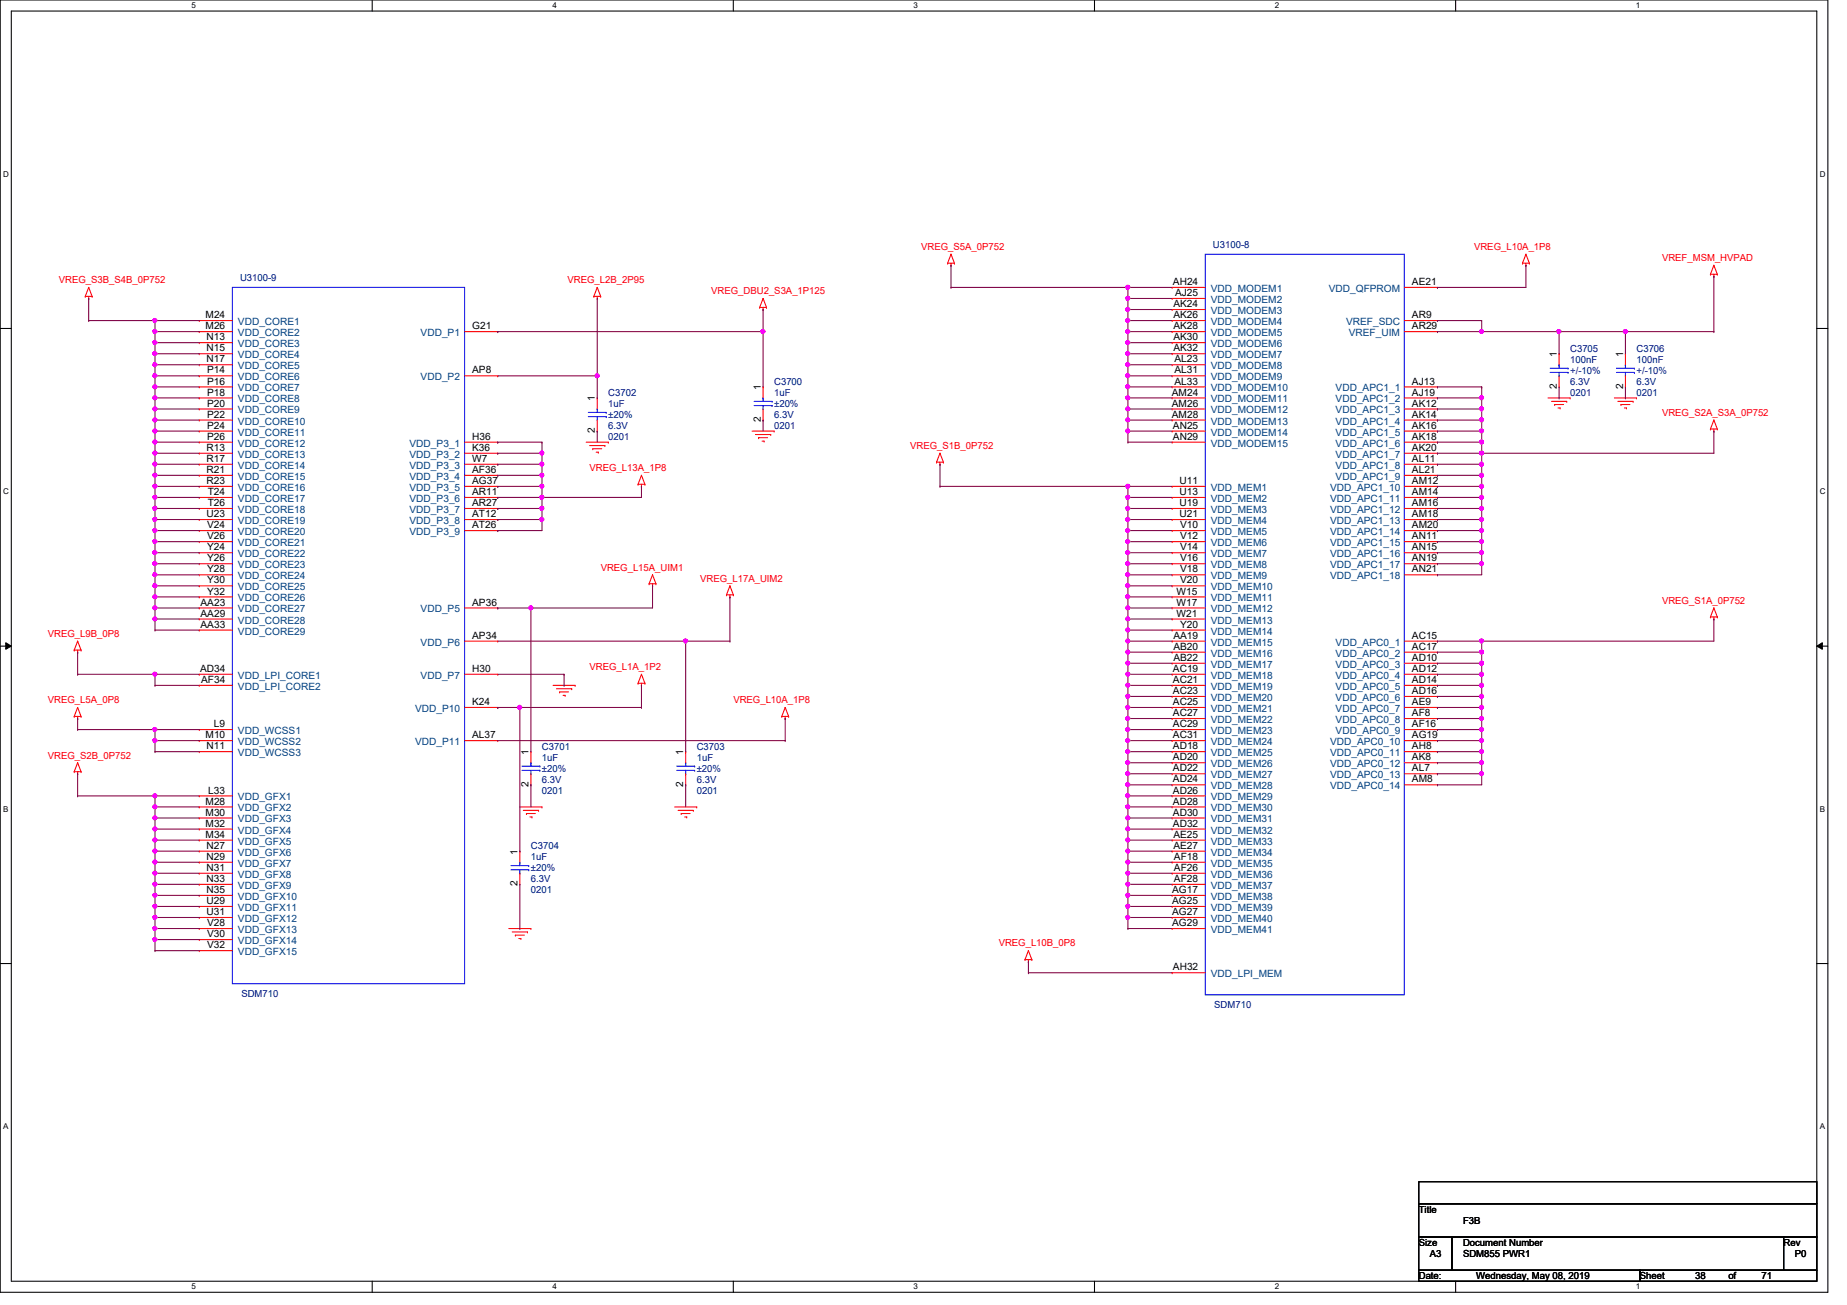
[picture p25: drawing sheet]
<svg xmlns="http://www.w3.org/2000/svg" width="297mm" height="210mm" viewBox="0 0 297 210" stroke-linecap="round" stroke-linejoin="round" font-family="sans-serif">
<defs><g id="words">
<g font-size="1.6" fill="#f00">
<text x="148.2" y="40.2">VREG_S5A_0P752</text>
<text x="237.1" y="40.2">VREG_L10A_1P8</text>
<text x="267.3" y="42">VREF_MSM_HVPAD</text>
<text x="9.5" y="45.6">VREG_S3B_S4B_0P752</text>
<text x="91.3" y="45.6">VREG_L2B_2P95</text>
<text x="114.4" y="47.3">VREG_DBU2_S3A_1P125</text>
<text x="267.3" y="66.9">VREG_S2A_S3A_0P752</text>
<text x="94.8" y="75.8">VREG_L13A_1P8</text>
<text x="146.4" y="72.2">VREG_S1B_0P752</text>
<text x="96.6" y="91.8">VREG_L15A_UIM1</text>
<text x="112.6" y="93.6">VREG_L17A_UIM2</text>
<text x="267.3" y="97.1">VREG_S1A_0P752</text>
<text x="7.7" y="102.4">VREG_L9B_0P8</text>
<text x="94.8" y="107.8">VREG_L1A_1P2</text>
<text x="7.7" y="113.1">VREG_L5A_0P8</text>
<text x="117.9" y="113.1">VREG_L10A_1P8</text>
<text x="7.7" y="122">VREG_S2B_0P752</text>
<text x="160.6" y="152.2">VREG_L10B_0P8</text>
</g>
<g font-size="1.6" fill="#000080">
<text x="195.1" y="39.8">U3100-8</text>
<text x="38.6" y="45.2">U3100-9</text>
<text x="252.5" y="56.6">C3705</text>
<text x="252.5" y="58.3">100nF</text>
<text x="263.2" y="56.6">C3706</text>
<text x="263.2" y="58.3">100nF</text>
<text x="97.8" y="63.7">C3702</text>
<text x="97.8" y="65.4">1uF</text>
<text x="124.5" y="61.9">C3700</text>
<text x="124.5" y="63.7">1uF</text>
<text x="124.5" y="65.4">±20%</text>
<text x="252.5" y="63.7">0201</text>
<text x="252.5" y="61.9">6.3V</text>
<text x="252.5" y="60.1">+/-10%</text>
<text x="263.2" y="63.7">0201</text>
<text x="263.2" y="61.9">6.3V</text>
<text x="263.2" y="60.1">+/-10%</text>
<text x="97.8" y="70.8">0201</text>
<text x="97.8" y="69">6.3V</text>
<text x="97.8" y="67.2">±20%</text>
<text x="124.5" y="69">0201</text>
<text x="124.5" y="67.2">6.3V</text>
<text x="87.2" y="120.6">C3701</text>
<text x="87.2" y="122.3">1uF</text>
<text x="87.2" y="125.9">6.3V</text>
<text x="87.2" y="124.1">±20%</text>
<text x="112.1" y="120.6">C3703</text>
<text x="112.1" y="122.3">1uF</text>
<text x="112.1" y="125.9">6.3V</text>
<text x="112.1" y="124.1">±20%</text>
<text x="87.2" y="127.7">0201</text>
<text x="112.1" y="127.7">0201</text>
<text x="85.4" y="136.6">C3704</text>
<text x="85.4" y="138.3">1uF</text>
<text x="85.4" y="143.7">0201</text>
<text x="85.4" y="141.9">6.3V</text>
<text x="85.4" y="140.1">±20%</text>
<text x="38.8" y="160.4">SDM710</text>
<text x="195.3" y="162.2">SDM710</text>
</g>
<g font-size="1.6">
<text x="188.6" y="45.8">AH24</text>
<text x="189" y="47.6">AJ25</text>
<text x="227.1" y="45.8">AE21</text>
<text x="33.1" y="51.2">M24</text>
<text x="33.1" y="53">M26</text>
<text x="75.9" y="53">G21</text>
<text x="188.7" y="49.4">AK24</text>
<text x="188.7" y="51.2">AK26</text>
<text x="188.7" y="53">AK28</text>
<text x="227.1" y="51.2">AR9</text>
<text x="227.1" y="53">AR29</text>
<text x="33.2" y="54.7">N13</text>
<text x="33.2" y="56.5">N15</text>
<text x="33.2" y="58.3">N17</text>
<text x="188.7" y="54.7">AK30</text>
<text x="188.7" y="56.5">AK32</text>
<text x="188.9" y="58.3">AL23</text>
<text x="250.4" y="57.4" transform="rotate(-90 250.4 57.4)">1</text>
<text x="261" y="57.4" transform="rotate(-90 261 57.4)">1</text>
<text x="33.3" y="60.1">P14</text>
<text x="33.3" y="61.8">P16</text>
<text x="33.3" y="63.6">P18</text>
<text x="33.3" y="65.4">P20</text>
<text x="75.9" y="60.1">AP8</text>
<text x="95.7" y="64.6" transform="rotate(-90 95.7 64.6)">1</text>
<text x="122.3" y="62.8" transform="rotate(-90 122.3 62.8)">1</text>
<text x="188.5" y="63.6">AM24</text>
<text x="188.5" y="65.4">AM26</text>
<text x="188.9" y="60.1">AL31</text>
<text x="188.9" y="61.8">AL33</text>
<text x="227.1" y="61.8">AJ13</text>
<text x="227.1" y="63.6">AJ19</text>
<text x="227.1" y="65.4">AK12</text>
<text x="250.4" y="62.6" transform="rotate(-90 250.4 62.6)">2</text>
<text x="261" y="62.6" transform="rotate(-90 261 62.6)">2</text>
<text x="33.3" y="67.2">P22</text>
<text x="33.3" y="69">P24</text>
<text x="33.3" y="70.7">P26</text>
<text x="75.9" y="70.7">H36</text>
<text x="95.7" y="69.7" transform="rotate(-90 95.7 69.7)">2</text>
<text x="122.3" y="67.9" transform="rotate(-90 122.3 67.9)">2</text>
<text x="188.5" y="67.2">AM28</text>
<text x="188.6" y="69">AN25</text>
<text x="188.6" y="70.7">AN29</text>
<text x="227.1" y="67.2">AK14</text>
<text x="227.1" y="69">AK16</text>
<text x="227.1" y="70.7">AK18</text>
<text x="33.2" y="72.5">R13</text>
<text x="33.2" y="74.3">R17</text>
<text x="33.2" y="76.1">R21</text>
<text x="33.2" y="77.9">R23</text>
<text x="75.9" y="72.5">K36</text>
<text x="75.9" y="74.3">W7</text>
<text x="75.9" y="76.1">AF36</text>
<text x="75.9" y="77.9">AG37</text>
<text x="189.7" y="77.9">U11</text>
<text x="227.1" y="72.5">AK20</text>
<text x="227.1" y="74.3">AL11</text>
<text x="227.1" y="76.1">AL21</text>
<text x="227.1" y="77.9">AM12</text>
<text x="33.2" y="83.2">U23</text>
<text x="33.4" y="79.6">T24</text>
<text x="33.4" y="81.4">T26</text>
<text x="75.9" y="79.6">AR11</text>
<text x="75.9" y="81.4">AR27</text>
<text x="75.9" y="83.2">AT12</text>
<text x="189.7" y="79.6">U13</text>
<text x="189.7" y="81.4">U19</text>
<text x="189.7" y="83.2">U21</text>
<text x="227.1" y="79.6">AM14</text>
<text x="227.1" y="81.4">AM16</text>
<text x="227.1" y="83.2">AM18</text>
<text x="33.3" y="85">V24</text>
<text x="33.3" y="86.7">V26</text>
<text x="33.3" y="88.5">Y24</text>
<text x="75.9" y="85">AT26</text>
<text x="189.8" y="85">V10</text>
<text x="189.8" y="86.7">V12</text>
<text x="189.8" y="88.5">V14</text>
<text x="227.1" y="85">AM20</text>
<text x="227.1" y="86.7">AN11</text>
<text x="227.1" y="88.5">AN15</text>
<text x="33.3" y="90.3">Y26</text>
<text x="33.3" y="92.1">Y28</text>
<text x="33.3" y="93.9">Y30</text>
<text x="33.3" y="95.6">Y32</text>
<text x="189.2" y="95.6">W15</text>
<text x="189.8" y="90.3">V16</text>
<text x="189.8" y="92.1">V18</text>
<text x="189.8" y="93.9">V20</text>
<text x="227.1" y="90.3">AN19</text>
<text x="227.1" y="92.1">AN21</text>
<text x="32.3" y="97.4">AA23</text>
<text x="32.3" y="99.2">AA29</text>
<text x="32.3" y="101">AA33</text>
<text x="75.9" y="97.4">AP36</text>
<text x="189.2" y="97.4">W17</text>
<text x="189.2" y="99.2">W21</text>
<text x="189.8" y="101">Y20</text>
<text x="75.9" y="102.7">AP34</text>
<text x="188.7" y="102.7">AA19</text>
<text x="188.7" y="104.5">AB20</text>
<text x="188.7" y="106.3">AB22</text>
<text x="227.1" y="102.7">AC15</text>
<text x="227.1" y="104.5">AC17</text>
<text x="227.1" y="106.3">AD10</text>
<text x="32.2" y="108.1">AD34</text>
<text x="32.3" y="109.9">AF34</text>
<text x="75.9" y="108.1">H30</text>
<text x="75.9" y="113.4">K24</text>
<text x="188.6" y="108.1">AC19</text>
<text x="188.6" y="109.9">AC21</text>
<text x="188.6" y="111.6">AC23</text>
<text x="188.6" y="113.4">AC25</text>
<text x="227.1" y="108.1">AD12</text>
<text x="227.1" y="109.9">AD14</text>
<text x="227.1" y="111.6">AD16</text>
<text x="227.1" y="113.4">AE9</text>
<text x="33.1" y="118.7">M10</text>
<text x="34.4" y="117">L9</text>
<text x="75.9" y="118.7">AL37</text>
<text x="188.6" y="115.2">AC27</text>
<text x="188.6" y="117">AC29</text>
<text x="188.6" y="118.7">AC31</text>
<text x="227.1" y="115.2">AF8</text>
<text x="227.1" y="117">AF16</text>
<text x="227.1" y="118.7">AG19</text>
<text x="33.2" y="120.5">N11</text>
<text x="85" y="121.5" transform="rotate(-90 85 121.5)">1</text>
<text x="109.9" y="121.5" transform="rotate(-90 109.9 121.5)">1</text>
<text x="188.6" y="120.5">AD18</text>
<text x="188.6" y="122.3">AD20</text>
<text x="188.6" y="124.1">AD22</text>
<text x="188.6" y="125.9">AD24</text>
<text x="227.1" y="120.5">AH8</text>
<text x="227.1" y="122.3">AK8</text>
<text x="227.1" y="124.1">AL7</text>
<text x="227.1" y="125.9">AM8</text>
<text x="33.1" y="129.4">M28</text>
<text x="33.1" y="131.2">M30</text>
<text x="33.5" y="127.6">L33</text>
<text x="85" y="126.6" transform="rotate(-90 85 126.6)">2</text>
<text x="109.9" y="126.6" transform="rotate(-90 109.9 126.6)">2</text>
<text x="188.6" y="127.6">AD26</text>
<text x="188.6" y="129.4">AD28</text>
<text x="188.6" y="131.2">AD30</text>
<text x="33.1" y="133">M32</text>
<text x="33.1" y="134.7">M34</text>
<text x="33.2" y="136.5">N27</text>
<text x="83.2" y="137.5" transform="rotate(-90 83.2 137.5)">1</text>
<text x="188.6" y="133">AD32</text>
<text x="188.7" y="134.7">AE25</text>
<text x="188.7" y="136.5">AE27</text>
<text x="33.2" y="138.3">N29</text>
<text x="33.2" y="140.1">N31</text>
<text x="33.2" y="141.9">N33</text>
<text x="33.2" y="143.6">N35</text>
<text x="83.2" y="142.6" transform="rotate(-90 83.2 142.6)">2</text>
<text x="188.5" y="143.6">AG17</text>
<text x="188.8" y="138.3">AF18</text>
<text x="188.8" y="140.1">AF26</text>
<text x="188.8" y="141.9">AF28</text>
<text x="33.2" y="145.4">U29</text>
<text x="33.2" y="147.2">U31</text>
<text x="33.3" y="149">V28</text>
<text x="188.5" y="145.4">AG25</text>
<text x="188.5" y="147.2">AG27</text>
<text x="188.5" y="149">AG29</text>
<text x="33.3" y="150.7">V30</text>
<text x="33.3" y="152.5">V32</text>
<text x="188.6" y="156.1">AH32</text>
<text x="228.2" y="195.1">Title</text>
<text x="235.3" y="196.8">F3B</text>
<text x="228.2" y="200.4">Size</text>
<text x="230" y="202.2">A3</text>
<text x="235.3" y="200.4">Document Number</text>
<text x="235.3" y="202.2">SDM855 PWR1</text>
<text x="286.8" y="200.4">Rev</text>
<text x="288.6" y="202.2">P0</text>
<text x="228.2" y="205.7">Date:</text>
<text x="237.4" y="205.7">Wednesday, May 08, 2019</text>
<text x="263.7" y="205.7">Sheet</text>
<text x="272.6" y="205.7">38</text>
<text x="278" y="205.7">of</text>
<text x="283.3" y="205.7">71</text>
</g>
<g font-size="1.6" fill="#004080">
<text x="194.7" y="46.9">VDD_MODEM1</text>
<text x="213.7" y="46.9">VDD_QFPROM</text>
<text x="38.3" y="52.3">VDD_CORE1</text>
<text x="194.7" y="48.7">VDD_MODEM2</text>
<text x="194.7" y="50.5">VDD_MODEM3</text>
<text x="194.7" y="52.3">VDD_MODEM4</text>
<text x="216.5" y="52.3">VREF_SDC</text>
<text x="38.3" y="54.1">VDD_CORE2</text>
<text x="38.3" y="55.8">VDD_CORE3</text>
<text x="38.3" y="57.6">VDD_CORE4</text>
<text x="38.3" y="59.4">VDD_CORE5</text>
<text x="67.6" y="54.1">VDD_P1</text>
<text x="194.7" y="54.1">VDD_MODEM5</text>
<text x="194.7" y="55.8">VDD_MODEM6</text>
<text x="194.7" y="57.6">VDD_MODEM7</text>
<text x="194.7" y="59.4">VDD_MODEM8</text>
<text x="216.9" y="54.1">VREF_UIM</text>
<text x="38.3" y="61.2">VDD_CORE6</text>
<text x="38.3" y="62.9">VDD_CORE7</text>
<text x="38.3" y="64.7">VDD_CORE8</text>
<text x="67.6" y="61.2">VDD_P2</text>
<text x="194.7" y="61.2">VDD_MODEM9</text>
<text x="194.7" y="62.9">VDD_MODEM10</text>
<text x="194.7" y="64.7">VDD_MODEM11</text>
<text x="214.8" y="62.9">VDD_APC1_1</text>
<text x="214.8" y="64.7">VDD_APC1_2</text>
<text x="38.3" y="66.5">VDD_CORE9</text>
<text x="38.3" y="68.3">VDD_CORE10</text>
<text x="38.3" y="70.1">VDD_CORE11</text>
<text x="38.3" y="71.8">VDD_CORE12</text>
<text x="65.9" y="71.8">VDD_P3_1</text>
<text x="194.7" y="66.5">VDD_MODEM12</text>
<text x="194.7" y="68.3">VDD_MODEM13</text>
<text x="194.7" y="70.1">VDD_MODEM14</text>
<text x="194.7" y="71.8">VDD_MODEM15</text>
<text x="214.8" y="66.5">VDD_APC1_3</text>
<text x="214.8" y="68.3">VDD_APC1_4</text>
<text x="214.8" y="70.1">VDD_APC1_5</text>
<text x="214.8" y="71.8">VDD_APC1_6</text>
<text x="38.3" y="73.6">VDD_CORE13</text>
<text x="38.3" y="75.4">VDD_CORE14</text>
<text x="38.3" y="77.2">VDD_CORE15</text>
<text x="65.9" y="73.6">VDD_P3_2</text>
<text x="65.9" y="75.4">VDD_P3_3</text>
<text x="65.9" y="77.2">VDD_P3_4</text>
<text x="214.8" y="73.6">VDD_APC1_7</text>
<text x="214.8" y="75.4">VDD_APC1_8</text>
<text x="214.8" y="77.2">VDD_APC1_9</text>
<text x="38.3" y="79">VDD_CORE16</text>
<text x="38.3" y="80.7">VDD_CORE17</text>
<text x="38.3" y="82.5">VDD_CORE18</text>
<text x="65.9" y="79">VDD_P3_5</text>
<text x="65.9" y="80.7">VDD_P3_6</text>
<text x="65.9" y="82.5">VDD_P3_7</text>
<text x="194.7" y="79">VDD_MEM1</text>
<text x="194.7" y="80.7">VDD_MEM2</text>
<text x="194.7" y="82.5">VDD_MEM3</text>
<text x="213.9" y="79">VDD_APC1_10</text>
<text x="213.9" y="80.7">VDD_APC1_11</text>
<text x="213.9" y="82.5">VDD_APC1_12</text>
<text x="38.3" y="84.3">VDD_CORE19</text>
<text x="38.3" y="86.1">VDD_CORE20</text>
<text x="38.3" y="87.8">VDD_CORE21</text>
<text x="38.3" y="89.6">VDD_CORE22</text>
<text x="65.9" y="84.3">VDD_P3_8</text>
<text x="65.9" y="86.1">VDD_P3_9</text>
<text x="194.7" y="84.3">VDD_MEM4</text>
<text x="194.7" y="86.1">VDD_MEM5</text>
<text x="194.7" y="87.8">VDD_MEM6</text>
<text x="194.7" y="89.6">VDD_MEM7</text>
<text x="213.9" y="84.3">VDD_APC1_13</text>
<text x="213.9" y="86.1">VDD_APC1_14</text>
<text x="213.9" y="87.8">VDD_APC1_15</text>
<text x="213.9" y="89.6">VDD_APC1_16</text>
<text x="38.3" y="91.4">VDD_CORE23</text>
<text x="38.3" y="93.2">VDD_CORE24</text>
<text x="38.3" y="95">VDD_CORE25</text>
<text x="194.7" y="91.4">VDD_MEM8</text>
<text x="194.7" y="93.2">VDD_MEM9</text>
<text x="194.7" y="95">VDD_MEM10</text>
<text x="213.9" y="91.4">VDD_APC1_17</text>
<text x="213.9" y="93.2">VDD_APC1_18</text>
<text x="38.3" y="96.7">VDD_CORE26</text>
<text x="38.3" y="98.5">VDD_CORE27</text>
<text x="38.3" y="100.3">VDD_CORE28</text>
<text x="67.6" y="98.5">VDD_P5</text>
<text x="194.7" y="96.7">VDD_MEM11</text>
<text x="194.7" y="98.5">VDD_MEM12</text>
<text x="194.7" y="100.3">VDD_MEM13</text>
<text x="38.3" y="102.1">VDD_CORE29</text>
<text x="67.6" y="103.8">VDD_P6</text>
<text x="194.7" y="102.1">VDD_MEM14</text>
<text x="194.7" y="103.8">VDD_MEM15</text>
<text x="194.7" y="105.6">VDD_MEM16</text>
<text x="194.7" y="107.4">VDD_MEM17</text>
<text x="214.8" y="103.8">VDD_APC0_1</text>
<text x="214.8" y="105.6">VDD_APC0_2</text>
<text x="214.8" y="107.4">VDD_APC0_3</text>
<text x="38.3" y="109.2">VDD_LPI_CORE1</text>
<text x="38.3" y="111">VDD_LPI_CORE2</text>
<text x="67.6" y="109.2">VDD_P7</text>
<text x="194.7" y="109.2">VDD_MEM18</text>
<text x="194.7" y="111">VDD_MEM19</text>
<text x="194.7" y="112.7">VDD_MEM20</text>
<text x="214.8" y="109.2">VDD_APC0_4</text>
<text x="214.8" y="111">VDD_APC0_5</text>
<text x="214.8" y="112.7">VDD_APC0_6</text>
<text x="38.3" y="118.1">VDD_WCSS1</text>
<text x="38.3" y="119.8">VDD_WCSS2</text>
<text x="66.8" y="114.5">VDD_P10</text>
<text x="66.8" y="119.8">VDD_P11</text>
<text x="194.7" y="114.5">VDD_MEM21</text>
<text x="194.7" y="116.3">VDD_MEM22</text>
<text x="194.7" y="118.1">VDD_MEM23</text>
<text x="194.7" y="119.8">VDD_MEM24</text>
<text x="213.9" y="119.8">VDD_APC0_10</text>
<text x="214.8" y="114.5">VDD_APC0_7</text>
<text x="214.8" y="116.3">VDD_APC0_8</text>
<text x="214.8" y="118.1">VDD_APC0_9</text>
<text x="38.3" y="121.6">VDD_WCSS3</text>
<text x="194.7" y="121.6">VDD_MEM25</text>
<text x="194.7" y="123.4">VDD_MEM26</text>
<text x="194.7" y="125.2">VDD_MEM27</text>
<text x="213.9" y="121.6">VDD_APC0_11</text>
<text x="213.9" y="123.4">VDD_APC0_12</text>
<text x="213.9" y="125.2">VDD_APC0_13</text>
<text x="38.3" y="128.7">VDD_GFX1</text>
<text x="38.3" y="130.5">VDD_GFX2</text>
<text x="194.7" y="127">VDD_MEM28</text>
<text x="194.7" y="128.7">VDD_MEM29</text>
<text x="194.7" y="130.5">VDD_MEM30</text>
<text x="213.9" y="127">VDD_APC0_14</text>
<text x="38.3" y="132.3">VDD_GFX3</text>
<text x="38.3" y="134.1">VDD_GFX4</text>
<text x="38.3" y="135.8">VDD_GFX5</text>
<text x="38.3" y="137.6">VDD_GFX6</text>
<text x="194.7" y="132.3">VDD_MEM31</text>
<text x="194.7" y="134.1">VDD_MEM32</text>
<text x="194.7" y="135.8">VDD_MEM33</text>
<text x="194.7" y="137.6">VDD_MEM34</text>
<text x="38.3" y="139.4">VDD_GFX7</text>
<text x="38.3" y="141.2">VDD_GFX8</text>
<text x="38.3" y="143">VDD_GFX9</text>
<text x="194.7" y="139.4">VDD_MEM35</text>
<text x="194.7" y="141.2">VDD_MEM36</text>
<text x="194.7" y="143">VDD_MEM37</text>
<text x="38.3" y="144.7">VDD_GFX10</text>
<text x="38.3" y="146.5">VDD_GFX11</text>
<text x="38.3" y="148.3">VDD_GFX12</text>
<text x="194.7" y="144.7">VDD_MEM38</text>
<text x="194.7" y="146.5">VDD_MEM39</text>
<text x="194.7" y="148.3">VDD_MEM40</text>
<text x="38.3" y="150.1">VDD_GFX13</text>
<text x="38.3" y="151.8">VDD_GFX14</text>
<text x="38.3" y="153.6">VDD_GFX15</text>
<text x="194.7" y="150.1">VDD_MEM41</text>
<text x="194.7" y="157.2">VDD_LPI_MEM</text>
</g>
<g font-size="1.3">
<text x="30.8" y="1.3">5</text>
<text x="88.9" y="1.3">4</text>
<text x="146.9" y="1.3">3</text>
<text x="205" y="1.3">2</text>
<text x="263.1" y="1.3">1</text>
<text x=".5" y="28.4">D</text>
<text x="292.6" y="28.4">D</text>
<text x=".5" y="79.5">C</text>
<text x="292.6" y="79.5">C</text>
<text x=".5" y="130.6">B</text>
<text x="292.6" y="130.6">B</text>
<text x=".5" y="181.7">A</text>
<text x="292.6" y="181.7">A</text>
<text x="30.8" y="207.4">5</text>
<text x="88.9" y="207.4">4</text>
<text x="146.9" y="207.4">3</text>
<text x="205" y="207.4">2</text>
<text x="263.1" y="207.4">1</text>
</g>
</g></defs>
<path d="M0 0h294v207.9h-294zM1.8 1.8h290.4v204.3h-290.4z" fill="none" stroke="#000" stroke-width=".17"/>
<g fill="#fff">
<path d="M30.8 .2h.7v1.4h-.7z"/>
<path d="M30.8 206.2h.7v1.4h-.7z"/>
</g>
<path d="M59.9 0v1.8M59.9 206.1v1.8" fill="none" stroke="#000" stroke-width=".17"/>
<g fill="#fff">
<path d="M88.9 .2h.6v1.4h-.6z"/>
<path d="M88.9 206.2h.6v1.4h-.6z"/>
</g>
<path d="M117.9 0v1.8M117.9 206.1v1.8" fill="none" stroke="#000" stroke-width=".17"/>
<g fill="#fff">
<path d="M146.9 .2h.7v1.4h-.7z"/>
<path d="M146.9 206.2h.7v1.4h-.7z"/>
</g>
<path d="M176 0v1.8M176 206.1v1.8" fill="none" stroke="#000" stroke-width=".17"/>
<g fill="#fff">
<path d="M205 .2h.7v1.4h-.7z"/>
<path d="M205 206.2h.7v1.4h-.7z"/>
</g>
<path d="M234.1 0v1.8M234.1 206.1v1.8" fill="none" stroke="#000" stroke-width=".17"/>
<g fill="#fff">
<path d="M263.1 .2h.7v1.4h-.7z"/>
<path d="M263.1 206.2h.7v1.4h-.7z"/>
<path d="M.5 27.3h.9v1.4h-.9z"/>
<path d="M292.6 27.3h.9v1.4h-.9z"/>
<path d="M.5 78.4h.9v1.4h-.9z"/>
<path d="M292.6 78.4h.9v1.4h-.9z"/>
</g>
<path d="M0 52.8h1.8M292.2 52.8h1.8" fill="none" stroke="#000" stroke-width=".17"/>
<g fill="#fff">
<path d="M.5 129.5h.8v1.4h-.8z"/>
<path d="M292.6 129.5h.9v1.4h-.9z"/>
</g>
<path d="M0 103.9h1.8M292.2 103.9h1.8" fill="none" stroke="#000" stroke-width=".17"/>
<path d="M.9 103.4l.9 .5-.9 .5zM292.2 103.9l.9-.5v1z" fill="#000"/>
<path d="M.9 103.4l.9 .5-.9 .5zM292.2 103.9l.9-.5v1z" fill="none" stroke="#000" stroke-width=".16"/>
<g fill="#fff">
<path d="M.5 180.5h.8v1.4h-.8z"/>
<path d="M292.6 180.5h.9v1.4h-.9z"/>
</g>
<path d="M0 155h1.8M292.2 155h1.8M228.2 190.1h64v3.5h-64zM228.2 193.6h64v5.4h-64zM228.2 199h5.3v5.3h-5.3zM233.5 199h53.3v5.3h-53.3zM286.8 199h5.4v5.3h-5.4zM228.2 204.3h35.5v1.8h-35.5zM263.7 204.3h28.5v1.8h-28.5z" fill="none" stroke="#000" stroke-width=".17"/>
<g fill="none" stroke="#f00" stroke-width=".17">
<path d="M13.7 47.7h.1M13.7 47.7h1.1M14.3 48h.1M14.3 46.2h.1M14.3 47.7v.3M14.3 46.2l.5 1.5M14.3 46.2l-.6 1.5M14.8 47.7h.1M32 51.6h.1M32 53.3h.1M32 55.1h.1M32 56.9h.1"/>
<path d="M32 58.7h.1M32 51.6h5.4M32 53.3h5.4M32 55.1h5.4M32 56.9h5.4M32 58.7h5.4M74.7 53.3h5.3M80 53.3h.1M95.5 47.7h.1M95.5 47.7h1.1M96.1 48h.1M96.1 46.2h.1"/>
<path d="M96.1 47.7v.3M96.1 46.2l.5 1.5M96.1 46.2l-.6 1.5M96.6 47.7h.1M122.2 49.4h.1M122.2 49.4h1.1M122.7 49.8h.1M122.7 48h.1M122.7 49.4v.4M122.7 48l-.5 1.4M122.7 48l.6 1.4M123.3 49.4h.1"/>
<path d="M152.4 42.3h.1M152.4 42.3h1.1M152.9 42.7h.1M152.9 40.9h.1M152.9 42.3v.4M152.9 40.9l.6 1.4M152.9 40.9l-.5 1.4M153.5 42.3h.1M188.5 46.2h.1M188.5 48h.1M188.5 49.8h.1M188.5 51.6h.1"/>
<path d="M188.5 53.3h.1M188.5 55.1h.1M188.5 56.9h.1M188.5 58.7h.1M188.5 46.2h5.3M188.5 48h5.3M188.5 49.8h5.3M188.5 51.6h5.3M188.5 53.3h5.3M188.5 55.1h5.3M188.5 56.9h5.3M188.5 58.7h5.3"/>
<path d="M225.8 46.2h5.4M225.8 51.6h5.4M225.8 53.3h5.4M231.2 46.2h.1M231.2 51.6h.1M231.2 53.3h.1M244.9 42.3h.1M244.9 42.3h1.1M245.4 42.7h.1M245.4 40.9h.1M245.4 42.3v.4M245.4 40.9l-.5 1.4"/>
<path d="M245.4 40.9l.6 1.4M246 42.3h.1M250.7 56.9h.1M250.7 56.9v1.8M261.4 56.9h.1M261.4 56.9v1.8M275.1 44.1h.1M275.1 44.1h1.1M275.6 44.4h.1M275.6 42.7h.1M275.6 44.1v.3M275.6 42.7l-.5 1.4"/>
<path d="M275.6 42.7l.6 1.4M276.2 44.1h.1M32 60.5h.1M32 62.2h.1M32 64h.1M32 65.8h.1M32 67.6h.1M32 69.3h.1M32 71.1h.1M32 72.9h.1M32 74.7h.1M32 76.5h.1"/>
<path d="M32 78.2h.1M32 69.3h5.4M32 64h5.4M32 71.1h5.4M32 60.5h5.4M32 62.2h5.4M32 65.8h5.4M32 67.6h5.4M32 78.2h5.4M32 72.9h5.4M32 74.7h5.4M32 76.5h5.4"/>
<path d="M74.7 71.1h5.3M74.7 60.5h5.3M74.7 78.2h5.3M74.7 72.9h5.3M74.7 74.7h5.3M74.7 76.5h5.3M80 60.5h.1M80 71.1h.1M80 72.9h.1M80 74.7h.1M80 76.5h.1M80 78.2h.1"/>
<path d="M94.3 71.1h3.5M94.8 71.7h2.5M95.3 72.2h.1M95.3 72.2h1.5M95.9 72.7h.3M96.1 64h.1M96.1 69.3h.1M96.1 64v1.8M96.1 67.6v1.7M96.2 72.7h.1M97.3 71.7h.1M97.8 71.1h.1"/>
<path d="M102.6 77.9h.1M102.6 77.9h1.1M103.2 78.2h.1M103.2 76.5h.1M103.2 77.9v.3M103.2 76.5l-.6 1.4M103.2 76.5l.5 1.4M103.7 77.9h.1M120.9 69.3h3.6M121.5 69.9h2.4M122 70.4h.1M122 70.4h1.4"/>
<path d="M122.6 71h.3M122.7 62.2h.1M122.7 67.6h.1M122.7 62.2v1.8M122.7 65.8v1.8M122.9 71h.1M123.9 69.9h.1M124.5 69.3h.1M150.6 74.3h.1M150.6 74.3h1.1M151.2 74.7h.1M151.2 72.9h.1"/>
<path d="M151.2 74.3v.4M151.2 72.9l.5 1.4M151.2 72.9l-.6 1.4M151.7 74.3h.1M188.5 60.5h.1M188.5 62.2h.1M188.5 64h.1M188.5 65.8h.1M188.5 67.6h.1M188.5 69.3h.1M188.5 71.1h.1M188.5 78.2h.1"/>
<path d="M188.5 69.3h5.3M188.5 64h5.3M188.5 71.1h5.3M188.5 60.5h5.3M188.5 62.2h5.3M188.5 65.8h5.3M188.5 67.6h5.3M188.5 78.2h5.3M225.8 69.3h5.4M225.8 64h5.4M225.8 71.1h5.4M225.8 62.2h5.4"/>
<path d="M225.8 65.8h5.4M225.8 67.6h5.4M225.8 78.2h5.4M225.8 72.9h5.4M225.8 74.7h5.4M225.8 76.5h5.4M231.2 62.2h.1M231.2 64h.1M231.2 65.8h.1M231.2 67.6h.1M231.2 69.3h.1M231.2 71.1h.1"/>
<path d="M231.2 72.9h.1M231.2 74.7h.1M231.2 76.5h.1M231.2 78.2h.1M249 64h3.5M249.5 64.6h2.5M250 65.1h.1M250 65.1h1.5M250.6 65.6h.3M250.7 62.2h.1M250.7 60.5v1.7M250.9 65.6h.1"/>
<path d="M252 64.6h.1M252.5 64h.1M259.6 64h3.6M260.2 64.6h2.4M260.7 65.1h.1M260.7 65.1h1.4M261.2 65.6h.4M261.4 62.2h.1M261.4 60.5v1.7M261.6 65.6h.1M262.6 64.6h.1M263.2 64h.1"/>
<path d="M275.1 69h.1M275.1 69h1.1M275.6 69.3h.1M275.6 67.6h.1M275.6 69v.3M275.6 67.6l-.5 1.4M275.6 67.6l.6 1.4M276.2 69h.1M32 80h.1M32 81.8h.1M32 83.6h.1M32 85.3h.1"/>
<path d="M32 87.1h.1M32 88.9h.1M32 90.7h.1M32 92.5h.1M32 94.2h.1M32 96h.1M32 97.8h.1M32 99.6h.1M32 80h5.4M32 81.8h5.4M32 83.6h5.4M32 85.3h5.4"/>
<path d="M32 87.1h5.4M32 88.9h5.4M32 90.7h5.4M32 92.5h5.4M32 94.2h5.4M32 96h5.4M32 97.8h5.4M32 99.6h5.4M74.7 80h5.3M74.7 81.8h5.3M74.7 83.6h5.3M74.7 85.3h5.3"/>
<path d="M74.7 97.8h5.3M80 80h.1M80 81.8h.1M80 83.6h.1M80 85.3h.1M80 97.8h.1M104.4 93.9h.1M104.4 93.9h1.1M104.9 94.2h.1M104.9 92.5h.1M104.9 93.9v.3M104.9 92.5l-.5 1.4"/>
<path d="M104.9 92.5l.6 1.4M105.5 93.9h.1M116.8 95.7h.1M116.8 95.7h1.1M117.4 96h.1M117.4 94.2h.1M117.4 95.7v.3M117.4 94.2l.5 1.5M117.4 94.2l-.6 1.5M117.9 95.7h.1M188.5 80h.1M188.5 81.8h.1"/>
<path d="M188.5 83.6h.1M188.5 85.3h.1M188.5 87.1h.1M188.5 88.9h.1M188.5 90.7h.1M188.5 92.5h.1M188.5 94.2h.1M188.5 96h.1M188.5 97.8h.1M188.5 99.6h.1M188.5 80h5.3M188.5 81.8h5.3"/>
<path d="M188.5 83.6h5.3M188.5 85.3h5.3M188.5 87.1h5.3M188.5 88.9h5.3M188.5 90.7h5.3M188.5 92.5h5.3M188.5 94.2h5.3M188.5 96h5.3M188.5 97.8h5.3M188.5 99.6h5.3M225.8 80h5.4M225.8 81.8h5.4"/>
<path d="M225.8 83.6h5.4M225.8 85.3h5.4M225.8 87.1h5.4M225.8 88.9h5.4M225.8 90.7h5.4M225.8 92.5h5.4M231.2 80h.1M231.2 81.8h.1M231.2 83.6h.1M231.2 85.3h.1M231.2 87.1h.1M231.2 88.9h.1"/>
<path d="M231.2 90.7h.1M231.2 92.5h.1M275.1 99.2h.1M275.1 99.2h1.1M275.6 99.6h.1M275.6 97.8h.1M275.6 99.2v.4M275.6 97.8l-.5 1.4M275.6 97.8l.6 1.4M276.2 99.2h.1M11.9 104.6h.1M11.9 115.2h.1"/>
<path d="M11.9 115.2h1.1M11.9 104.6h1.1M12.5 104.9h.1M12.5 103.1h.1M12.5 115.6h.1M12.5 113.8h.1M12.5 104.6v.3M12.5 115.2v.4M12.5 103.1l.5 1.5M12.5 103.1l-.6 1.5M12.5 113.8l.5 1.4M12.5 113.8l-.6 1.4"/>
<path d="M13 104.6h.1M13 115.2h.1M32 101.3h.1M32 108.5h.1M32 110.2h.1M32 117.3h.1M32 119.1h.1M32 110.2h5.4M32 101.3h5.4M32 108.5h5.4M32 117.3h5.4M32 119.1h5.4"/>
<path d="M74.7 103.1h5.3M74.7 108.5h5.3M74.7 113.8h5.3M74.7 119.1h5.3M80 103.1h.1M80 108.5h.1M80 113.8h.1M80 119.1h.1M88.9 110.2h3.6M89.5 110.8h2.4M90 111.3h.1M90 111.3h1.4"/>
<path d="M90.5 111.8h.4M90.9 111.8h.1M91.9 110.8h.1M92.5 110.2h.1M102.6 109.9h.1M102.6 109.9h1.1M103.2 110.2h.1M103.2 108.5h.1M103.2 109.9v.3M103.2 108.5l-.6 1.4M103.2 108.5l.5 1.4M103.7 109.9h.1"/>
<path d="M125.7 115.2h.1M125.7 115.2h1.1M126.3 115.6h.1M126.3 113.8h.1M126.3 115.2v.4M126.3 113.8l-.6 1.4M126.3 113.8l.5 1.4M126.8 115.2h.1M188.5 101.3h.1M188.5 103.1h.1M188.5 104.9h.1M188.5 106.7h.1"/>
<path d="M188.5 108.5h.1M188.5 110.2h.1M188.5 112h.1M188.5 113.8h.1M188.5 115.6h.1M188.5 117.3h.1M188.5 119.1h.1M188.5 110.2h5.3M188.5 101.3h5.3M188.5 103.1h5.3M188.5 104.9h5.3M188.5 106.7h5.3"/>
<path d="M188.5 108.5h5.3M188.5 112h5.3M188.5 113.8h5.3M188.5 115.6h5.3M188.5 117.3h5.3M188.5 119.1h5.3M225.8 110.2h5.4M225.8 103.1h5.4M225.8 104.9h5.4M225.8 106.7h5.4M225.8 108.5h5.4M225.8 112h5.4"/>
<path d="M225.8 113.8h5.4M225.8 115.6h5.4M225.8 117.3h5.4M225.8 119.1h5.4M231.2 103.1h.1M231.2 104.9h.1M231.2 106.7h.1M231.2 108.5h.1M231.2 110.2h.1M231.2 112h.1M231.2 113.8h.1M231.2 115.6h.1"/>
<path d="M231.2 117.3h.1M231.2 119.1h.1M11.9 124.1h.1M11.9 124.1h1.1M12.5 124.5h.1M12.5 122.7h.1M12.5 124.1v.4M12.5 122.7l.5 1.4M12.5 122.7l-.6 1.4M13 124.1h.1M32 120.9h.1M32 128h.1"/>
<path d="M32 129.8h.1M32 131.6h.1M32 133.3h.1M32 135.1h.1M32 136.9h.1M32 138.7h.1M32 129.8h5.4M32 120.9h5.4M32 128h5.4M32 131.6h5.4M32 133.3h5.4M32 135.1h5.4"/>
<path d="M32 136.9h5.4M32 138.7h5.4M83.6 136.9h.1M83.6 129.8h3.6M83.6 136.9v1.8M84.2 130.3h2.4M84.7 130.9h.1M84.7 130.9h1.4M85.2 131.4h.4M85.4 120.9h.1M85.4 126.2h.1M85.4 120.9v1.8"/>
<path d="M85.4 124.5v1.7M85.6 131.4h.1M86.6 130.3h.1M87.2 129.8h.1M108.5 129.8h3.6M109 130.3h2.5M109.6 130.9h.1M109.6 130.9h1.4M110.1 131.4h.3M110.3 120.9h.1M110.3 126.2h.1M110.3 120.9v1.8"/>
<path d="M110.3 124.5v1.7M110.4 131.4h.1M111.5 130.3h.1M112.1 129.8h.1M188.5 120.9h.1M188.5 122.7h.1M188.5 124.5h.1M188.5 126.2h.1M188.5 128h.1M188.5 129.8h.1M188.5 131.6h.1M188.5 133.3h.1"/>
<path d="M188.5 135.1h.1M188.5 136.9h.1M188.5 138.7h.1M188.5 129.8h5.3M188.5 120.9h5.3M188.5 122.7h5.3M188.5 124.5h5.3M188.5 126.2h5.3M188.5 128h5.3M188.5 131.6h5.3M188.5 133.3h5.3M188.5 135.1h5.3"/>
<path d="M188.5 136.9h5.3M188.5 138.7h5.3M225.8 120.9h5.4M225.8 122.7h5.4M225.8 124.5h5.4M225.8 126.2h5.4M231.2 120.9h.1M231.2 122.7h.1M231.2 124.5h.1M231.2 126.2h.1M32 140.5h.1M32 142.2h.1"/>
<path d="M32 144h.1M32 145.8h.1M32 147.6h.1M32 149.4h.1M32 151.1h.1M32 152.9h.1M32 149.4h5.4M32 140.5h5.4M32 142.2h5.4M32 144h5.4M32 145.8h5.4M32 147.6h5.4"/>
<path d="M32 151.1h5.4M32 152.9h5.4M81.8 149.4h3.6M82.4 149.9h2.4M82.9 150.4h.1M82.9 150.4h1.4M83.4 151h.4M83.6 142.2h.1M83.6 140.5v1.7M83.8 151h.1M84.8 149.9h.1M85.4 149.4h.1"/>
<path d="M164.8 154.3h.1M164.8 154.3h1.1M165.4 154.7h.1M165.4 152.9h.1M165.4 154.3v.4M165.4 152.9l.5 1.4M165.4 152.9l-.6 1.4M165.9 154.3h.1M188.5 140.5h.1M188.5 142.2h.1M188.5 144h.1M188.5 145.8h.1"/>
<path d="M188.5 147.6h.1M188.5 149.4h.1M188.5 156.5h.1M188.5 149.4h5.3M188.5 140.5h5.3M188.5 142.2h5.3M188.5 144h5.3M188.5 145.8h5.3M188.5 147.6h5.3M188.5 156.5h5.3"/>
</g>
<g fill="none" stroke="#00f" stroke-width=".17">
<path d="M37.4 46.2h37.3v112h-37.3zM193.8 40.9h32v119.1h-32zM249.3 59.2h2.9M249.3 59.9h2.9M250.7 58.7h.1M250.7 58.7v.5M250.7 59.9v.6M252.2 59.2h.1M252.2 59.9h.1M260 59.2h2.8M260 59.9h2.8M261.4 58.7h.1"/>
<path d="M261.4 58.7v.5M261.4 59.9v.6M262.8 59.2h.1M262.8 59.9h.1M94.6 66.3h2.9M94.6 67h2.9M96.1 65.8h.1M96.1 67.6h.1M96.1 65.8v.5M96.1 67v.6M97.5 66.3h.1M97.5 67h.1"/>
<path d="M121.3 64.6h2.9M121.3 65.2h2.9M122.7 64h.1M122.7 65.8h.1M122.7 64v.6M122.7 65.2v.6M124.2 64.6h.1M124.2 65.2h.1M250.7 60.5h.1M261.4 60.5h.1M82.2 139.2h2.8M82.2 139.9h2.8"/>
<path d="M83.6 138.7h.1M83.6 138.7v.5M83.6 139.9v.6M83.9 123.2h2.9M83.9 123.9h2.9M85 139.2h.1M85 139.9h.1M85.4 122.7h.1M85.4 124.5h.1M85.4 122.7v.5M85.4 123.9v.6M86.8 123.2h.1"/>
<path d="M86.8 123.9h.1M108.8 123.2h2.9M108.8 123.9h2.9M110.3 122.7h.1M110.3 124.5h.1M110.3 122.7v.5M110.3 123.9v.6M111.7 123.2h.1M111.7 123.9h.1M83.6 140.5h.1"/>
</g>
<path d="M181.4 113.8h.1M181.4 113.8h7.1" fill="none" stroke="#800040" stroke-width=".17"/>
<circle cx="181.4" cy="113.8" r=".32" fill="#f0f"/>
<circle cx="181.4" cy="113.8" r=".32" fill="none" stroke="#f0f" stroke-width=".17"/>
<path d="M181.4 113.8h.1M181.4 112h.1M181.4 113.8v1.8M181.4 112h7.1" fill="none" stroke="#800040" stroke-width=".17"/>
<circle cx="181.4" cy="112" r=".32" fill="#f0f"/>
<circle cx="181.4" cy="112" r=".32" fill="none" stroke="#f0f" stroke-width=".17"/>
<path d="M181.4 112h.1M181.4 112v1.8M181.4 133.3h.1M181.4 133.3h7.1" fill="none" stroke="#800040" stroke-width=".17"/>
<circle cx="181.4" cy="133.3" r=".32" fill="#f0f"/>
<circle cx="181.4" cy="133.3" r=".32" fill="none" stroke="#f0f" stroke-width=".17"/>
<path d="M181.4 131.6h.1M181.4 135.1h.1M181.4 131.6v1.7M181.4 135.1h7.1" fill="none" stroke="#800040" stroke-width=".17"/>
<circle cx="181.4" cy="135.1" r=".32" fill="#f0f"/>
<circle cx="181.4" cy="135.1" r=".32" fill="none" stroke="#f0f" stroke-width=".17"/>
<path d="M181.4 133.3h.1M181.4 136.9h.1M181.4 133.3v1.8M181.4 136.9h7.1" fill="none" stroke="#800040" stroke-width=".17"/>
<circle cx="181.4" cy="136.9" r=".32" fill="#f0f"/>
<circle cx="181.4" cy="136.9" r=".32" fill="none" stroke="#f0f" stroke-width=".17"/>
<path d="M181.4 135.1h.1M181.4 138.7h.1M181.4 135.1v1.8M181.4 138.7h7.1" fill="none" stroke="#800040" stroke-width=".17"/>
<circle cx="181.4" cy="138.7" r=".32" fill="#f0f"/>
<circle cx="181.4" cy="138.7" r=".32" fill="none" stroke="#f0f" stroke-width=".17"/>
<path d="M181.4 136.9h.1M181.4 136.9v1.8M181.4 140.5h.1M181.4 140.5h7.1" fill="none" stroke="#800040" stroke-width=".17"/>
<circle cx="181.4" cy="140.4" r=".32" fill="#f0f"/>
<circle cx="181.4" cy="140.4" r=".32" fill="none" stroke="#f0f" stroke-width=".17"/>
<path d="M117.4 96h.1M117.4 96v7.1M110.3 103.1h.1M110.3 103.1v17.8M110.3 126.2h.1M110.3 126.2v3.6M181.4 138.7h.1M181.4 138.7v1.8" fill="none" stroke="#800040" stroke-width=".17"/>
<circle cx="110.3" cy="103.1" r=".32" fill="#f0f"/>
<circle cx="110.3" cy="103.1" r=".32" fill="none" stroke="#f0f" stroke-width=".17"/>
<path d="M110.3 103.1h7.1M117.4 103.1h.1M181.4 142.2h.1M181.4 142.2h7.1" fill="none" stroke="#800040" stroke-width=".17"/>
<circle cx="181.4" cy="142.2" r=".32" fill="#f0f"/>
<circle cx="181.4" cy="142.2" r=".32" fill="none" stroke="#f0f" stroke-width=".17"/>
<path d="M181.4 140.5h.1M181.4 144h.1M181.4 140.5v1.7M181.4 144h7.1" fill="none" stroke="#800040" stroke-width=".17"/>
<circle cx="181.4" cy="144" r=".32" fill="#f0f"/>
<circle cx="181.4" cy="144" r=".32" fill="none" stroke="#f0f" stroke-width=".17"/>
<path d="M181.4 142.2h.1M181.4 145.8h.1M181.4 142.2v1.8M181.4 145.8h7.1" fill="none" stroke="#800040" stroke-width=".17"/>
<circle cx="181.4" cy="145.8" r=".32" fill="#f0f"/>
<circle cx="181.4" cy="145.8" r=".32" fill="none" stroke="#f0f" stroke-width=".17"/>
<path d="M181.4 144h.1M181.4 147.6h.1M181.4 144v1.8M181.4 147.6h7.1" fill="none" stroke="#800040" stroke-width=".17"/>
<circle cx="181.4" cy="147.5" r=".32" fill="#f0f"/>
<circle cx="181.4" cy="147.5" r=".32" fill="none" stroke="#f0f" stroke-width=".17"/>
<path d="M181.4 110.2h.1M181.4 110.2h7.1M181.4 145.8h.1M181.4 149.4h.1M181.4 147.6h.1M181.4 145.8v3.6M181.4 149.4h7.1" fill="none" stroke="#800040" stroke-width=".17"/>
<circle cx="181.4" cy="110.2" r=".32" fill="#f0f"/>
<circle cx="181.4" cy="110.2" r=".32" fill="none" stroke="#f0f" stroke-width=".17"/>
<g fill="none" stroke="#800040" stroke-width=".17">
<path d="M80 97.8h.1M80 97.8h5.4M85.4 97.8h.1M85.4 97.8v23.1M104.9 94.2h.1M104.9 94.2v3.6M80 119.1h46.3M126.3 119.1h.1M126.3 115.6h.1M126.3 115.6v3.5M181.4 108.5h.1M181.4 108.5v1.7"/>
<path d="M85.4 126.2h.1M85.4 126.2v3.6"/>
</g>
<circle cx="85.4" cy="97.8" r=".32" fill="#f0f"/>
<circle cx="85.4" cy="97.8" r=".32" fill="none" stroke="#f0f" stroke-width=".17"/>
<path d="M181.4 58.7h.1M181.4 58.7h7.1M85.4 97.8h.1M85.4 97.8h19.5" fill="none" stroke="#800040" stroke-width=".17"/>
<circle cx="181.4" cy="58.6" r=".32" fill="#f0f"/>
<circle cx="181.4" cy="58.6" r=".32" fill="none" stroke="#f0f" stroke-width=".17"/>
<path d="M181.4 58.7h.1M181.4 56.9h.1M181.4 58.7v1.8M181.4 56.9h7.1" fill="none" stroke="#800040" stroke-width=".17"/>
<circle cx="181.4" cy="56.9" r=".32" fill="#f0f"/>
<circle cx="181.4" cy="56.9" r=".32" fill="none" stroke="#f0f" stroke-width=".17"/>
<path d="M181.4 56.9h.1M181.4 56.9v1.8M181.4 64h.1M181.4 64v1.8M181.4 64h7.1" fill="none" stroke="#800040" stroke-width=".17"/>
<circle cx="181.4" cy="64" r=".32" fill="#f0f"/>
<circle cx="181.4" cy="64" r=".32" fill="none" stroke="#f0f" stroke-width=".17"/>
<path d="M181.4 65.8h.1M181.4 65.8h7.1" fill="none" stroke="#800040" stroke-width=".17"/>
<circle cx="181.4" cy="65.8" r=".32" fill="#f0f"/>
<circle cx="181.4" cy="65.8" r=".32" fill="none" stroke="#f0f" stroke-width=".17"/>
<path d="M181.4 65.8h.1M181.4 67.6h.1M181.4 65.8v1.8M181.4 67.6h7.1" fill="none" stroke="#800040" stroke-width=".17"/>
<circle cx="181.4" cy="67.5" r=".32" fill="#f0f"/>
<circle cx="181.4" cy="67.5" r=".32" fill="none" stroke="#f0f" stroke-width=".17"/>
<path d="M181.4 67.6h.1M181.4 69.3h.1M181.4 67.6v1.7M181.4 69.3h7.1" fill="none" stroke="#800040" stroke-width=".17"/>
<circle cx="181.4" cy="69.3" r=".32" fill="#f0f"/>
<circle cx="181.4" cy="69.3" r=".32" fill="none" stroke="#f0f" stroke-width=".17"/>
<path d="M181.4 69.3h.1M181.4 71.1h.1M181.4 62.2h.1M181.4 69.3v1.8M181.4 71.1h7.1M181.4 62.2h7.1" fill="none" stroke="#800040" stroke-width=".17"/>
<circle cx="181.4" cy="62.2" r=".32" fill="#f0f"/>
<circle cx="181.4" cy="62.2" r=".32" fill="none" stroke="#f0f" stroke-width=".17"/>
<path d="M181.4 62.2h.1M181.4 60.5h.1M181.4 62.2v1.8M181.4 60.5h7.1" fill="none" stroke="#800040" stroke-width=".17"/>
<circle cx="181.4" cy="60.4" r=".32" fill="#f0f"/>
<circle cx="181.4" cy="60.4" r=".32" fill="none" stroke="#f0f" stroke-width=".17"/>
<path d="M181.4 55.1h.1M181.4 55.1v1.8M181.4 60.5h.1M181.4 60.5v1.7M24.9 81.8h.1M24.9 81.8v1.8" fill="none" stroke="#800040" stroke-width=".17"/>
<circle cx="24.9" cy="83.5" r=".32" fill="#f0f"/>
<circle cx="24.9" cy="83.5" r=".32" fill="none" stroke="#f0f" stroke-width=".17"/>
<circle cx="24.9" cy="81.8" r=".32" fill="#f0f"/>
<circle cx="24.9" cy="81.8" r=".32" fill="none" stroke="#f0f" stroke-width=".17"/>
<path d="M24.9 85.3h.1M24.9 85.3h7.1" fill="none" stroke="#800040" stroke-width=".17"/>
<circle cx="24.9" cy="85.3" r=".32" fill="#f0f"/>
<circle cx="24.9" cy="85.3" r=".32" fill="none" stroke="#f0f" stroke-width=".17"/>
<path d="M14.3 48h.1M14.3 51.6h.1M14.3 48v3.6M14.3 51.6h10.6M24.9 83.6h.1M24.9 83.6h7.1M24.9 83.6v1.7" fill="none" stroke="#800040" stroke-width=".17"/>
<circle cx="24.9" cy="51.5" r=".32" fill="#f0f"/>
<circle cx="24.9" cy="51.5" r=".32" fill="none" stroke="#f0f" stroke-width=".17"/>
<path d="M24.9 53.3h.1M24.9 51.6h.1M24.9 55.1h.1M24.9 53.3h7.1M24.9 51.6v3.5M24.9 51.6h7.1M24.9 55.1h7.1" fill="none" stroke="#800040" stroke-width=".17"/>
<circle cx="24.9" cy="55.1" r=".32" fill="#f0f"/>
<circle cx="24.9" cy="55.1" r=".32" fill="none" stroke="#f0f" stroke-width=".17"/>
<circle cx="24.9" cy="53.3" r=".32" fill="#f0f"/>
<circle cx="24.9" cy="53.3" r=".32" fill="none" stroke="#f0f" stroke-width=".17"/>
<path d="M24.9 56.9h.1M24.9 56.9h7.1" fill="none" stroke="#800040" stroke-width=".17"/>
<circle cx="24.9" cy="56.9" r=".32" fill="#f0f"/>
<circle cx="24.9" cy="56.9" r=".32" fill="none" stroke="#f0f" stroke-width=".17"/>
<path d="M24.9 55.1h.1M24.9 58.7h.1M24.9 55.1v1.8M24.9 58.7h7.1" fill="none" stroke="#800040" stroke-width=".17"/>
<circle cx="24.9" cy="58.6" r=".32" fill="#f0f"/>
<circle cx="24.9" cy="58.6" r=".32" fill="none" stroke="#f0f" stroke-width=".17"/>
<path d="M24.9 56.9h.1M24.9 58.7h.1M24.9 56.9v3.6M24.9 60.5h.1M24.9 60.5h7.1" fill="none" stroke="#800040" stroke-width=".17"/>
<circle cx="24.9" cy="60.4" r=".32" fill="#f0f"/>
<circle cx="24.9" cy="60.4" r=".32" fill="none" stroke="#f0f" stroke-width=".17"/>
<path d="M24.9 60.5h.1M24.9 78.2h.1M24.9 60.5v1.7M24.9 78.2v3.6M24.9 78.2h7.1M24.9 81.8h.1M24.9 80h.1M24.9 81.8h7.1M24.9 80h7.1" fill="none" stroke="#800040" stroke-width=".17"/>
<circle cx="24.9" cy="80" r=".32" fill="#f0f"/>
<circle cx="24.9" cy="80" r=".32" fill="none" stroke="#f0f" stroke-width=".17"/>
<circle cx="24.9" cy="78.2" r=".32" fill="#f0f"/>
<circle cx="24.9" cy="78.2" r=".32" fill="none" stroke="#f0f" stroke-width=".17"/>
<path d="M24.9 76.5h.1M24.9 76.5h7.1" fill="none" stroke="#800040" stroke-width=".17"/>
<circle cx="24.9" cy="76.4" r=".32" fill="#f0f"/>
<circle cx="24.9" cy="76.4" r=".32" fill="none" stroke="#f0f" stroke-width=".17"/>
<path d="M24.9 76.5h.1M24.9 74.7h.1M24.9 72.9h.1M24.9 76.5v1.7M24.9 74.7h7.1M24.9 72.9h7.1" fill="none" stroke="#800040" stroke-width=".17"/>
<circle cx="24.9" cy="72.9" r=".32" fill="#f0f"/>
<circle cx="24.9" cy="72.9" r=".32" fill="none" stroke="#f0f" stroke-width=".17"/>
<path d="M24.9 71.1h.1M24.9 69.3h.1M24.9 71.1h7.1M24.9 69.3h7.1M24.9 69.3v1.8" fill="none" stroke="#800040" stroke-width=".17"/>
<circle cx="24.9" cy="71.1" r=".32" fill="#f0f"/>
<circle cx="24.9" cy="71.1" r=".32" fill="none" stroke="#f0f" stroke-width=".17"/>
<circle cx="24.9" cy="69.3" r=".32" fill="#f0f"/>
<circle cx="24.9" cy="69.3" r=".32" fill="none" stroke="#f0f" stroke-width=".17"/>
<path d="M24.9 71.1h.1M24.9 72.9h.1M24.9 74.7h.1M24.9 71.1v5.4" fill="none" stroke="#800040" stroke-width=".17"/>
<circle cx="24.9" cy="74.6" r=".32" fill="#f0f"/>
<circle cx="24.9" cy="74.6" r=".32" fill="none" stroke="#f0f" stroke-width=".17"/>
<path d="M24.9 67.6h.1M24.9 65.8h.1M24.9 64h.1M24.9 67.6h7.1M24.9 65.8h7.1M24.9 64h7.1" fill="none" stroke="#800040" stroke-width=".17"/>
<circle cx="24.9" cy="64" r=".32" fill="#f0f"/>
<circle cx="24.9" cy="64" r=".32" fill="none" stroke="#f0f" stroke-width=".17"/>
<path d="M24.9 62.2h.1M24.9 62.2h7.1" fill="none" stroke="#800040" stroke-width=".17"/>
<circle cx="24.9" cy="62.2" r=".32" fill="#f0f"/>
<circle cx="24.9" cy="62.2" r=".32" fill="none" stroke="#f0f" stroke-width=".17"/>
<path d="M24.9 62.2h.1M24.9 64h.1M24.9 65.8h.1M24.9 62.2v5.4" fill="none" stroke="#800040" stroke-width=".17"/>
<circle cx="24.9" cy="67.5" r=".32" fill="#f0f"/>
<circle cx="24.9" cy="67.5" r=".32" fill="none" stroke="#f0f" stroke-width=".17"/>
<circle cx="24.9" cy="65.8" r=".32" fill="#f0f"/>
<circle cx="24.9" cy="65.8" r=".32" fill="none" stroke="#f0f" stroke-width=".17"/>
<path d="M24.9 67.6h.1M24.9 67.6v1.7M12.5 104.9h.1M12.5 108.5h.1M12.5 104.9v3.6M12.5 108.5h12.4" fill="none" stroke="#800040" stroke-width=".17"/>
<circle cx="24.9" cy="108.4" r=".32" fill="#f0f"/>
<circle cx="24.9" cy="108.4" r=".32" fill="none" stroke="#f0f" stroke-width=".17"/>
<g fill="none" stroke="#800040" stroke-width=".17">
<path d="M12.5 115.6h.1M12.5 117.3h.1M12.5 115.6v1.7M12.5 117.3h12.4M24.9 110.2h.1M24.9 108.5h.1M24.9 119.1h.1M24.9 117.3h.1M24.9 110.2h7.1M24.9 108.5v1.7M24.9 117.3v1.8M24.9 108.5h7.1"/>
<path d="M24.9 119.1h7.1"/>
</g>
<circle cx="24.9" cy="119.1" r=".32" fill="#f0f"/>
<circle cx="24.9" cy="119.1" r=".32" fill="none" stroke="#f0f" stroke-width=".17"/>
<circle cx="24.9" cy="117.3" r=".32" fill="#f0f"/>
<circle cx="24.9" cy="117.3" r=".32" fill="none" stroke="#f0f" stroke-width=".17"/>
<g fill="none" stroke="#800040" stroke-width=".17">
<path d="M80 71.1h.1M80 71.1h7.2M87.2 71.1h.1M87.2 71.1v1.8M103.2 78.2h.1M103.2 78.2v1.8h-23.2M80 80h.1M87.2 80h.1M24.9 117.3h.1M24.9 119.1h.1M24.9 117.3h7.1M24.9 119.1v1.8"/>
<path d="M24.9 120.9h.1M24.9 120.9h7.1"/>
</g>
<circle cx="87.1" cy="72.9" r=".32" fill="#f0f"/>
<circle cx="87.1" cy="72.9" r=".32" fill="none" stroke="#f0f" stroke-width=".17"/>
<path d="M80 72.9h.1M80 74.7h.1M80 72.9h7.2M87.2 72.9h.1M87.2 72.9v1.8h-7.2" fill="none" stroke="#800040" stroke-width=".17"/>
<circle cx="87.1" cy="74.6" r=".32" fill="#f0f"/>
<circle cx="87.1" cy="74.6" r=".32" fill="none" stroke="#f0f" stroke-width=".17"/>
<path d="M80 76.5h.1M80 78.2h.1M80 78.2h7.2M87.2 74.7h.1M87.2 74.7v1.8h-7.2" fill="none" stroke="#800040" stroke-width=".17"/>
<circle cx="87.1" cy="76.4" r=".32" fill="#f0f"/>
<circle cx="87.1" cy="76.4" r=".32" fill="none" stroke="#f0f" stroke-width=".17"/>
<path d="M87.2 76.5h.1M87.2 78.2h.1M87.2 76.5v3.5" fill="none" stroke="#800040" stroke-width=".17"/>
<circle cx="87.1" cy="80" r=".32" fill="#f0f"/>
<circle cx="87.1" cy="80" r=".32" fill="none" stroke="#f0f" stroke-width=".17"/>
<circle cx="87.1" cy="78.2" r=".32" fill="#f0f"/>
<circle cx="87.1" cy="78.2" r=".32" fill="none" stroke="#f0f" stroke-width=".17"/>
<path d="M80 81.8h.1M80 81.8h7.2" fill="none" stroke="#800040" stroke-width=".17"/>
<circle cx="87.1" cy="81.8" r=".32" fill="#f0f"/>
<circle cx="87.1" cy="81.8" r=".32" fill="none" stroke="#f0f" stroke-width=".17"/>
<path d="M80 83.6h.1M80 83.6h7.2" fill="none" stroke="#800040" stroke-width=".17"/>
<circle cx="87.1" cy="83.5" r=".32" fill="#f0f"/>
<circle cx="87.1" cy="83.5" r=".32" fill="none" stroke="#f0f" stroke-width=".17"/>
<path d="M80 53.3h.1M80 53.3h42.7M122.7 49.8h.1M122.7 53.3h.1M122.7 49.8v12.4M122.7 67.6h.1M122.7 67.6v1.7M80 85.3h.1M87.2 80h.1M87.2 81.8h.1M87.2 83.6h.1M87.2 80v5.3h-7.2" fill="none" stroke="#800040" stroke-width=".17"/>
<circle cx="122.7" cy="53.3" r=".32" fill="#f0f"/>
<circle cx="122.7" cy="53.3" r=".32" fill="none" stroke="#f0f" stroke-width=".17"/>
<path d="M24.9 88.9h.1M24.9 87.1h.1M24.9 88.9h7.1M24.9 87.1v3.6M24.9 87.1h7.1" fill="none" stroke="#800040" stroke-width=".17"/>
<circle cx="24.9" cy="88.9" r=".32" fill="#f0f"/>
<circle cx="24.9" cy="88.9" r=".32" fill="none" stroke="#f0f" stroke-width=".17"/>
<circle cx="24.9" cy="87.1" r=".32" fill="#f0f"/>
<circle cx="24.9" cy="87.1" r=".32" fill="none" stroke="#f0f" stroke-width=".17"/>
<path d="M24.9 94.2h.1M24.9 96h.1M24.9 94.2v3.6M24.9 94.2h7.1M24.9 96h7.1" fill="none" stroke="#800040" stroke-width=".17"/>
<circle cx="24.9" cy="96" r=".32" fill="#f0f"/>
<circle cx="24.9" cy="96" r=".32" fill="none" stroke="#f0f" stroke-width=".17"/>
<path d="M24.9 97.8h.1M24.9 97.8h7.1" fill="none" stroke="#800040" stroke-width=".17"/>
<circle cx="24.9" cy="97.8" r=".32" fill="#f0f"/>
<circle cx="24.9" cy="97.8" r=".32" fill="none" stroke="#f0f" stroke-width=".17"/>
<path d="M24.9 97.8h.1M24.9 97.8v1.8" fill="none" stroke="#800040" stroke-width=".17"/>
<circle cx="24.9" cy="99.5" r=".32" fill="#f0f"/>
<circle cx="24.9" cy="99.5" r=".32" fill="none" stroke="#f0f" stroke-width=".17"/>
<path d="M24.9 99.6h.1M24.9 92.5h.1M24.9 99.6h7.1M24.9 92.5v1.7M24.9 99.6v1.7M24.9 92.5h7.1M24.9 101.3h.1M24.9 101.3h7.1" fill="none" stroke="#800040" stroke-width=".17"/>
<circle cx="24.9" cy="94.2" r=".32" fill="#f0f"/>
<circle cx="24.9" cy="94.2" r=".32" fill="none" stroke="#f0f" stroke-width=".17"/>
<circle cx="24.9" cy="92.4" r=".32" fill="#f0f"/>
<circle cx="24.9" cy="92.4" r=".32" fill="none" stroke="#f0f" stroke-width=".17"/>
<path d="M24.9 90.7h.1M24.9 90.7h7.1" fill="none" stroke="#800040" stroke-width=".17"/>
<circle cx="24.9" cy="90.7" r=".32" fill="#f0f"/>
<circle cx="24.9" cy="90.7" r=".32" fill="none" stroke="#f0f" stroke-width=".17"/>
<path d="M24.9 90.7h.1M24.9 85.3h.1M24.9 85.3v1.8M24.9 90.7v1.8M83.6 113.8v23.1M83.6 136.9h.1" fill="none" stroke="#800040" stroke-width=".17"/>
<circle cx="83.6" cy="113.8" r=".32" fill="#f0f"/>
<circle cx="83.6" cy="113.8" r=".32" fill="none" stroke="#f0f" stroke-width=".17"/>
<path d="M231.2 46.2h.1M245.4 42.7h.1M245.4 42.7v3.5h-14.2M80 113.8h.1M80 113.8h3.6M80 103.1h30.3M110.3 103.1h.1M12.5 124.5h.1M12.5 128h.1M12.5 124.5v3.5M12.5 128h12.4" fill="none" stroke="#800040" stroke-width=".17"/>
<circle cx="24.9" cy="128" r=".32" fill="#f0f"/>
<circle cx="24.9" cy="128" r=".32" fill="none" stroke="#f0f" stroke-width=".17"/>
<path d="M24.9 129.8h.1M24.9 128h.1M24.9 131.6h.1M24.9 129.8h7.1M24.9 128v3.6M24.9 128h7.1M24.9 131.6h7.1" fill="none" stroke="#800040" stroke-width=".17"/>
<circle cx="24.9" cy="131.5" r=".32" fill="#f0f"/>
<circle cx="24.9" cy="131.5" r=".32" fill="none" stroke="#f0f" stroke-width=".17"/>
<circle cx="24.9" cy="129.8" r=".32" fill="#f0f"/>
<circle cx="24.9" cy="129.8" r=".32" fill="none" stroke="#f0f" stroke-width=".17"/>
<path d="M24.9 133.3h.1M24.9 133.3h7.1" fill="none" stroke="#800040" stroke-width=".17"/>
<circle cx="24.9" cy="133.3" r=".32" fill="#f0f"/>
<circle cx="24.9" cy="133.3" r=".32" fill="none" stroke="#f0f" stroke-width=".17"/>
<path d="M24.9 131.6h.1M24.9 135.1h.1M24.9 131.6v1.7M24.9 135.1h7.1" fill="none" stroke="#800040" stroke-width=".17"/>
<circle cx="24.9" cy="135.1" r=".32" fill="#f0f"/>
<circle cx="24.9" cy="135.1" r=".32" fill="none" stroke="#f0f" stroke-width=".17"/>
<path d="M24.9 133.3h.1M24.9 136.9h.1M24.9 135.1h.1M24.9 133.3v5.4M24.9 136.9h7.1" fill="none" stroke="#800040" stroke-width=".17"/>
<circle cx="24.9" cy="136.9" r=".32" fill="#f0f"/>
<circle cx="24.9" cy="136.9" r=".32" fill="none" stroke="#f0f" stroke-width=".17"/>
<path d="M24.9 152.9h.1M24.9 151.1h.1M24.9 149.4h.1M24.9 152.9h7.1M24.9 151.1h7.1M24.9 149.4h7.1" fill="none" stroke="#800040" stroke-width=".17"/>
<circle cx="24.9" cy="149.3" r=".32" fill="#f0f"/>
<circle cx="24.9" cy="149.3" r=".32" fill="none" stroke="#f0f" stroke-width=".17"/>
<path d="M24.9 147.6h.1M24.9 145.8h.1M24.9 147.6h7.1M24.9 145.8h7.1M24.9 145.8v3.6" fill="none" stroke="#800040" stroke-width=".17"/>
<circle cx="24.9" cy="147.5" r=".32" fill="#f0f"/>
<circle cx="24.9" cy="147.5" r=".32" fill="none" stroke="#f0f" stroke-width=".17"/>
<path d="M24.9 149.4h.1M24.9 151.1h.1M24.9 149.4v3.5" fill="none" stroke="#800040" stroke-width=".17"/>
<circle cx="24.9" cy="151.1" r=".32" fill="#f0f"/>
<circle cx="24.9" cy="151.1" r=".32" fill="none" stroke="#f0f" stroke-width=".17"/>
<path d="M24.9 144h.1M24.9 142.2h.1M24.9 144h7.1M24.9 142.2h7.1" fill="none" stroke="#800040" stroke-width=".17"/>
<circle cx="24.9" cy="142.2" r=".32" fill="#f0f"/>
<circle cx="24.9" cy="142.2" r=".32" fill="none" stroke="#f0f" stroke-width=".17"/>
<path d="M24.9 140.5h.1M24.9 140.5h7.1" fill="none" stroke="#800040" stroke-width=".17"/>
<circle cx="24.9" cy="140.4" r=".32" fill="#f0f"/>
<circle cx="24.9" cy="140.4" r=".32" fill="none" stroke="#f0f" stroke-width=".17"/>
<path d="M24.9 138.7h.1M24.9 138.7h7.1M24.9 138.7v1.8" fill="none" stroke="#800040" stroke-width=".17"/>
<circle cx="24.9" cy="138.7" r=".32" fill="#f0f"/>
<circle cx="24.9" cy="138.7" r=".32" fill="none" stroke="#f0f" stroke-width=".17"/>
<path d="M24.9 140.5h.1M24.9 142.2h.1M24.9 144h.1M24.9 140.5v5.3" fill="none" stroke="#800040" stroke-width=".17"/>
<circle cx="24.9" cy="145.8" r=".32" fill="#f0f"/>
<circle cx="24.9" cy="145.8" r=".32" fill="none" stroke="#f0f" stroke-width=".17"/>
<circle cx="24.9" cy="144" r=".32" fill="#f0f"/>
<circle cx="24.9" cy="144" r=".32" fill="none" stroke="#f0f" stroke-width=".17"/>
<path d="M238.3 53.3h.1M238.3 51.6v1.7M250.7 53.3h.1M250.7 53.3v3.6M250.7 64h.1M250.7 62.2v1.8M261.4 64h.1M261.4 62.2v1.8" fill="none" stroke="#800040" stroke-width=".17"/>
<circle cx="250.7" cy="53.3" r=".32" fill="#f0f"/>
<circle cx="250.7" cy="53.3" r=".32" fill="none" stroke="#f0f" stroke-width=".17"/>
<path d="M250.7 53.3h10.7M261.4 53.3h.1M261.4 53.3v3.6" fill="none" stroke="#800040" stroke-width=".17"/>
<circle cx="261.4" cy="53.3" r=".32" fill="#f0f"/>
<circle cx="261.4" cy="53.3" r=".32" fill="none" stroke="#f0f" stroke-width=".17"/>
<g fill="none" stroke="#800040" stroke-width=".17">
<path d="M261.4 53.3h14.2M275.6 53.3h.1M231.2 72.9h.1M231.2 62.2h.1M231.2 72.9h7.1M231.2 62.2h7.1M238.3 62.2h.1M238.3 62.2v1.8M80 108.5h10.7M83.6 113.8h19.6M90.7 108.5h.1M90.7 110.2h.1"/>
<path d="M90.7 108.5v1.7M103.2 113.8h.1M103.2 110.2h.1M103.2 110.2v3.6M83.6 149.4h.1M83.6 142.2v7.2"/>
</g>
<circle cx="238.3" cy="64" r=".32" fill="#f0f"/>
<circle cx="238.3" cy="64" r=".32" fill="none" stroke="#f0f" stroke-width=".17"/>
<path d="M238.3 72.9h.1M275.6 69.3h.1M275.6 69.3v3.6h-37.3" fill="none" stroke="#800040" stroke-width=".17"/>
<circle cx="238.3" cy="72.9" r=".32" fill="#f0f"/>
<circle cx="238.3" cy="72.9" r=".32" fill="none" stroke="#f0f" stroke-width=".17"/>
<path d="M231.2 64h.1M231.2 65.8h.1M231.2 64h7.1M231.2 65.8h7.1M238.3 72.9h.1M238.3 64h.1M238.3 65.8h.1M238.3 64v3.6M238.3 72.9v1.8M231.2 83.6h.1M231.2 83.6h7.1" fill="none" stroke="#800040" stroke-width=".17"/>
<circle cx="238.3" cy="67.5" r=".32" fill="#f0f"/>
<circle cx="238.3" cy="67.5" r=".32" fill="none" stroke="#f0f" stroke-width=".17"/>
<circle cx="238.3" cy="65.8" r=".32" fill="#f0f"/>
<circle cx="238.3" cy="65.8" r=".32" fill="none" stroke="#f0f" stroke-width=".17"/>
<path d="M231.2 67.6h.1M231.2 69.3h.1M231.2 71.1h.1M231.2 67.6h7.1M231.2 71.1h7.1M238.3 67.6h.1M238.3 67.6v1.7h-7.1" fill="none" stroke="#800040" stroke-width=".17"/>
<circle cx="238.3" cy="69.3" r=".32" fill="#f0f"/>
<circle cx="238.3" cy="69.3" r=".32" fill="none" stroke="#f0f" stroke-width=".17"/>
<path d="M238.3 69.3h.1M238.3 71.1h.1M238.3 69.3v3.6" fill="none" stroke="#800040" stroke-width=".17"/>
<circle cx="238.3" cy="71.1" r=".32" fill="#f0f"/>
<circle cx="238.3" cy="71.1" r=".32" fill="none" stroke="#f0f" stroke-width=".17"/>
<path d="M231.2 74.7h.1M231.2 76.5h.1M231.2 78.2h.1M231.2 74.7h7.1M231.2 78.2h7.1M238.3 74.7h.1M238.3 74.7v1.8h-7.1" fill="none" stroke="#800040" stroke-width=".17"/>
<circle cx="238.3" cy="76.4" r=".32" fill="#f0f"/>
<circle cx="238.3" cy="76.4" r=".32" fill="none" stroke="#f0f" stroke-width=".17"/>
<circle cx="238.3" cy="74.6" r=".32" fill="#f0f"/>
<circle cx="238.3" cy="74.6" r=".32" fill="none" stroke="#f0f" stroke-width=".17"/>
<path d="M238.3 76.5h.1M238.3 78.2h.1M238.3 76.5v3.5" fill="none" stroke="#800040" stroke-width=".17"/>
<circle cx="238.3" cy="80" r=".32" fill="#f0f"/>
<circle cx="238.3" cy="80" r=".32" fill="none" stroke="#f0f" stroke-width=".17"/>
<circle cx="238.3" cy="78.2" r=".32" fill="#f0f"/>
<circle cx="238.3" cy="78.2" r=".32" fill="none" stroke="#f0f" stroke-width=".17"/>
<path d="M231.2 80h.1M231.2 81.8h.1M231.2 80h7.1M231.2 81.8h7.1M238.3 80h.1M238.3 81.8h.1M238.3 80v3.6" fill="none" stroke="#800040" stroke-width=".17"/>
<circle cx="238.3" cy="83.5" r=".32" fill="#f0f"/>
<circle cx="238.3" cy="83.5" r=".32" fill="none" stroke="#f0f" stroke-width=".17"/>
<circle cx="238.3" cy="81.8" r=".32" fill="#f0f"/>
<circle cx="238.3" cy="81.8" r=".32" fill="none" stroke="#f0f" stroke-width=".17"/>
<path d="M275.6 99.6h.1M275.6 99.6v3.5M231.2 103.1h.1M231.2 112h.1M231.2 103.1h7.1M231.2 112h7.1M238.3 103.1h.1M238.3 103.1v1.8" fill="none" stroke="#800040" stroke-width=".17"/>
<circle cx="238.3" cy="112" r=".32" fill="#f0f"/>
<circle cx="238.3" cy="112" r=".32" fill="none" stroke="#f0f" stroke-width=".17"/>
<path d="M238.3 103.1h.1M238.3 103.1h37.3" fill="none" stroke="#800040" stroke-width=".17"/>
<circle cx="238.3" cy="103.1" r=".32" fill="#f0f"/>
<circle cx="238.3" cy="103.1" r=".32" fill="none" stroke="#f0f" stroke-width=".17"/>
<path d="M231.2 110.2h.1M231.2 110.2h7.1M238.3 110.2h.1M238.3 110.2v1.8" fill="none" stroke="#800040" stroke-width=".17"/>
<circle cx="238.3" cy="110.2" r=".32" fill="#f0f"/>
<circle cx="238.3" cy="110.2" r=".32" fill="none" stroke="#f0f" stroke-width=".17"/>
<path d="M231.2 108.5h.1M231.2 108.5h7.1" fill="none" stroke="#800040" stroke-width=".17"/>
<circle cx="238.3" cy="108.4" r=".32" fill="#f0f"/>
<circle cx="238.3" cy="108.4" r=".32" fill="none" stroke="#f0f" stroke-width=".17"/>
<path d="M231.2 106.7h.1M231.2 104.9h.1M231.2 106.7h7.1M231.2 104.9h7.1M238.3 108.5h.1M238.3 106.7h.1M238.3 104.9h.1M238.3 104.9v5.3" fill="none" stroke="#800040" stroke-width=".17"/>
<circle cx="238.3" cy="106.7" r=".32" fill="#f0f"/>
<circle cx="238.3" cy="106.7" r=".32" fill="none" stroke="#f0f" stroke-width=".17"/>
<circle cx="238.3" cy="104.9" r=".32" fill="#f0f"/>
<circle cx="238.3" cy="104.9" r=".32" fill="none" stroke="#f0f" stroke-width=".17"/>
<path d="M231.2 51.6h.1M231.2 53.3h.1M231.2 51.6h7.1M231.2 53.3h19.5M250.7 53.3h.1M275.6 44.4h.1M275.6 44.4v8.9" fill="none" stroke="#800040" stroke-width=".17"/>
<circle cx="238.3" cy="53.3" r=".32" fill="#f0f"/>
<circle cx="238.3" cy="53.3" r=".32" fill="none" stroke="#f0f" stroke-width=".17"/>
<path d="M151.2 74.7h.1M151.2 78.2h.1M151.2 74.7v3.5M151.2 78.2h30.2M181.4 78.2h.1M181.4 78.2v1.8M181.4 80h.1M181.4 80h7.1M165.4 154.7h.1M165.4 156.5h.1M165.4 154.7v1.8M165.4 156.5h23.1" fill="none" stroke="#800040" stroke-width=".17"/>
<circle cx="181.4" cy="80" r=".32" fill="#f0f"/>
<circle cx="181.4" cy="80" r=".32" fill="none" stroke="#f0f" stroke-width=".17"/>
<circle cx="181.4" cy="78.2" r=".32" fill="#f0f"/>
<circle cx="181.4" cy="78.2" r=".32" fill="none" stroke="#f0f" stroke-width=".17"/>
<path d="M181.4 78.2h.1M181.4 78.2h7.1M181.4 81.8h.1M181.4 81.8h7.1" fill="none" stroke="#800040" stroke-width=".17"/>
<circle cx="181.4" cy="81.8" r=".32" fill="#f0f"/>
<circle cx="181.4" cy="81.8" r=".32" fill="none" stroke="#f0f" stroke-width=".17"/>
<path d="M181.4 80h.1M181.4 83.6h.1M181.4 80v1.8M181.4 83.6h7.1" fill="none" stroke="#800040" stroke-width=".17"/>
<circle cx="181.4" cy="83.5" r=".32" fill="#f0f"/>
<circle cx="181.4" cy="83.5" r=".32" fill="none" stroke="#f0f" stroke-width=".17"/>
<path d="M181.4 81.8h.1M181.4 85.3h.1M181.4 81.8v1.8M181.4 85.3h7.1" fill="none" stroke="#800040" stroke-width=".17"/>
<circle cx="181.4" cy="85.3" r=".32" fill="#f0f"/>
<circle cx="181.4" cy="85.3" r=".32" fill="none" stroke="#f0f" stroke-width=".17"/>
<path d="M181.4 83.6h.1M181.4 87.1h.1M181.4 83.6v1.7M181.4 87.1h7.1" fill="none" stroke="#800040" stroke-width=".17"/>
<circle cx="181.4" cy="87.1" r=".32" fill="#f0f"/>
<circle cx="181.4" cy="87.1" r=".32" fill="none" stroke="#f0f" stroke-width=".17"/>
<path d="M181.4 85.3h.1M181.4 87.1h.1M181.4 85.3v3.6M181.4 108.5h.1M181.4 108.5h7.1" fill="none" stroke="#800040" stroke-width=".17"/>
<circle cx="181.4" cy="108.4" r=".32" fill="#f0f"/>
<circle cx="181.4" cy="108.4" r=".32" fill="none" stroke="#f0f" stroke-width=".17"/>
<path d="M181.4 106.7h.1M181.4 104.9h.1M181.4 106.7h7.1M181.4 104.9v3.6M181.4 104.9h7.1" fill="none" stroke="#800040" stroke-width=".17"/>
<circle cx="181.4" cy="106.7" r=".32" fill="#f0f"/>
<circle cx="181.4" cy="106.7" r=".32" fill="none" stroke="#f0f" stroke-width=".17"/>
<circle cx="181.4" cy="104.9" r=".32" fill="#f0f"/>
<circle cx="181.4" cy="104.9" r=".32" fill="none" stroke="#f0f" stroke-width=".17"/>
<path d="M181.4 103.1h.1M181.4 103.1h7.1" fill="none" stroke="#800040" stroke-width=".17"/>
<circle cx="181.4" cy="103.1" r=".32" fill="#f0f"/>
<circle cx="181.4" cy="103.1" r=".32" fill="none" stroke="#f0f" stroke-width=".17"/>
<path d="M181.4 103.1h.1M181.4 101.3h.1M181.4 103.1v1.8M181.4 101.3h7.1" fill="none" stroke="#800040" stroke-width=".17"/>
<circle cx="181.4" cy="101.3" r=".32" fill="#f0f"/>
<circle cx="181.4" cy="101.3" r=".32" fill="none" stroke="#f0f" stroke-width=".17"/>
<path d="M181.4 99.6h.1M181.4 99.6h7.1" fill="none" stroke="#800040" stroke-width=".17"/>
<circle cx="181.4" cy="99.5" r=".32" fill="#f0f"/>
<circle cx="181.4" cy="99.5" r=".32" fill="none" stroke="#f0f" stroke-width=".17"/>
<path d="M181.4 97.8h.1M181.4 97.8h7.1" fill="none" stroke="#800040" stroke-width=".17"/>
<circle cx="181.4" cy="97.8" r=".32" fill="#f0f"/>
<circle cx="181.4" cy="97.8" r=".32" fill="none" stroke="#f0f" stroke-width=".17"/>
<path d="M181.4 96h.1M181.4 96h7.1" fill="none" stroke="#800040" stroke-width=".17"/>
<circle cx="181.4" cy="96" r=".32" fill="#f0f"/>
<circle cx="181.4" cy="96" r=".32" fill="none" stroke="#f0f" stroke-width=".17"/>
<path d="M181.4 96h.1M181.4 97.8h.1M181.4 99.6h.1M181.4 94.2h.1M181.4 96v7.1M181.4 94.2h7.1M181.4 101.3h.1" fill="none" stroke="#800040" stroke-width=".17"/>
<circle cx="181.4" cy="94.2" r=".32" fill="#f0f"/>
<circle cx="181.4" cy="94.2" r=".32" fill="none" stroke="#f0f" stroke-width=".17"/>
<path d="M181.4 92.5h.1M181.4 92.5h7.1" fill="none" stroke="#800040" stroke-width=".17"/>
<circle cx="181.4" cy="92.4" r=".32" fill="#f0f"/>
<circle cx="181.4" cy="92.4" r=".32" fill="none" stroke="#f0f" stroke-width=".17"/>
<path d="M181.4 90.7h.1M181.4 90.7h7.1" fill="none" stroke="#800040" stroke-width=".17"/>
<circle cx="181.4" cy="90.7" r=".32" fill="#f0f"/>
<circle cx="181.4" cy="90.7" r=".32" fill="none" stroke="#f0f" stroke-width=".17"/>
<path d="M181.4 88.9h.1M181.4 88.9h7.1" fill="none" stroke="#800040" stroke-width=".17"/>
<circle cx="181.4" cy="88.9" r=".32" fill="#f0f"/>
<circle cx="181.4" cy="88.9" r=".32" fill="none" stroke="#f0f" stroke-width=".17"/>
<path d="M152.9 42.7h.1M152.9 46.2h.1M152.9 42.7v3.5M152.9 46.2h28.5M181.4 48h.1M181.4 48h7.1M181.4 88.9h.1M181.4 90.7h.1M181.4 92.5h.1M181.4 94.2h.1M181.4 88.9v7.1" fill="none" stroke="#800040" stroke-width=".17"/>
<circle cx="181.4" cy="48" r=".32" fill="#f0f"/>
<circle cx="181.4" cy="48" r=".32" fill="none" stroke="#f0f" stroke-width=".17"/>
<path d="M181.4 46.2h.1M181.4 46.2v1.8M181.4 46.2h7.1" fill="none" stroke="#800040" stroke-width=".17"/>
<circle cx="181.4" cy="46.2" r=".32" fill="#f0f"/>
<circle cx="181.4" cy="46.2" r=".32" fill="none" stroke="#f0f" stroke-width=".17"/>
<path d="M181.4 49.8h.1M181.4 49.8h7.1" fill="none" stroke="#800040" stroke-width=".17"/>
<circle cx="181.4" cy="49.8" r=".32" fill="#f0f"/>
<circle cx="181.4" cy="49.8" r=".32" fill="none" stroke="#f0f" stroke-width=".17"/>
<path d="M181.4 48h.1M181.4 51.6h.1M181.4 48v1.8M181.4 51.6h7.1" fill="none" stroke="#800040" stroke-width=".17"/>
<circle cx="181.4" cy="51.5" r=".32" fill="#f0f"/>
<circle cx="181.4" cy="51.5" r=".32" fill="none" stroke="#f0f" stroke-width=".17"/>
<path d="M181.4 49.8h.1M181.4 53.3h.1M181.4 51.6h.1M181.4 55.1h.1M181.4 49.8v5.3M181.4 53.3h7.1M181.4 55.1h7.1" fill="none" stroke="#800040" stroke-width=".17"/>
<circle cx="181.4" cy="55.1" r=".32" fill="#f0f"/>
<circle cx="181.4" cy="55.1" r=".32" fill="none" stroke="#f0f" stroke-width=".17"/>
<circle cx="181.4" cy="53.3" r=".32" fill="#f0f"/>
<circle cx="181.4" cy="53.3" r=".32" fill="none" stroke="#f0f" stroke-width=".17"/>
<path d="M238.3 113.8h.1M238.3 113.8v1.8M231.2 126.2h.1M231.2 126.2h7.1" fill="none" stroke="#800040" stroke-width=".17"/>
<circle cx="238.3" cy="113.8" r=".32" fill="#f0f"/>
<circle cx="238.3" cy="113.8" r=".32" fill="none" stroke="#f0f" stroke-width=".17"/>
<path d="M231.2 113.8h.1M231.2 115.6h.1M231.2 115.6h7.1M238.3 112h.1M238.3 115.6h.1M238.3 112v1.8h-7.1M238.3 115.6v1.7" fill="none" stroke="#800040" stroke-width=".17"/>
<circle cx="238.3" cy="115.5" r=".32" fill="#f0f"/>
<circle cx="238.3" cy="115.5" r=".32" fill="none" stroke="#f0f" stroke-width=".17"/>
<path d="M231.2 117.3h.1M231.2 117.3h7.1M238.3 117.3h.1M238.3 117.3v1.8" fill="none" stroke="#800040" stroke-width=".17"/>
<circle cx="238.3" cy="119.1" r=".32" fill="#f0f"/>
<circle cx="238.3" cy="119.1" r=".32" fill="none" stroke="#f0f" stroke-width=".17"/>
<circle cx="238.3" cy="117.3" r=".32" fill="#f0f"/>
<circle cx="238.3" cy="117.3" r=".32" fill="none" stroke="#f0f" stroke-width=".17"/>
<path d="M231.2 119.1h.1M231.2 119.1h7.1M238.3 119.1h.1M238.3 119.1v1.8h-7.1M231.2 120.9h.1" fill="none" stroke="#800040" stroke-width=".17"/>
<circle cx="238.3" cy="120.9" r=".32" fill="#f0f"/>
<circle cx="238.3" cy="120.9" r=".32" fill="none" stroke="#f0f" stroke-width=".17"/>
<path d="M231.2 122.7h.1M231.2 122.7h7.1M238.3 120.9h.1M238.3 122.7h.1M238.3 120.9v3.6" fill="none" stroke="#800040" stroke-width=".17"/>
<circle cx="238.3" cy="124.4" r=".32" fill="#f0f"/>
<circle cx="238.3" cy="124.4" r=".32" fill="none" stroke="#f0f" stroke-width=".17"/>
<circle cx="238.3" cy="122.7" r=".32" fill="#f0f"/>
<circle cx="238.3" cy="122.7" r=".32" fill="none" stroke="#f0f" stroke-width=".17"/>
<path d="M238.3 85.3h.1M238.3 85.3v1.8M231.2 124.5h.1M231.2 124.5h7.1M238.3 124.5h.1M238.3 124.5v1.7" fill="none" stroke="#800040" stroke-width=".17"/>
<circle cx="238.3" cy="87.1" r=".32" fill="#f0f"/>
<circle cx="238.3" cy="87.1" r=".32" fill="none" stroke="#f0f" stroke-width=".17"/>
<circle cx="238.3" cy="85.3" r=".32" fill="#f0f"/>
<circle cx="238.3" cy="85.3" r=".32" fill="none" stroke="#f0f" stroke-width=".17"/>
<path d="M231.2 85.3h.1M231.2 87.1h.1M231.2 88.9h.1M231.2 87.1h7.1M238.3 83.6h.1M238.3 87.1h.1M238.3 83.6v1.7h-7.1M238.3 87.1v1.8h-7.1" fill="none" stroke="#800040" stroke-width=".17"/>
<circle cx="238.3" cy="88.9" r=".32" fill="#f0f"/>
<circle cx="238.3" cy="88.9" r=".32" fill="none" stroke="#f0f" stroke-width=".17"/>
<path d="M231.2 90.7h.1M231.2 90.7h7.1M238.3 88.9h.1M238.3 90.7h.1M238.3 88.9v3.6" fill="none" stroke="#800040" stroke-width=".17"/>
<circle cx="238.3" cy="90.7" r=".32" fill="#f0f"/>
<circle cx="238.3" cy="90.7" r=".32" fill="none" stroke="#f0f" stroke-width=".17"/>
<path d="M231.2 92.5h.1M231.2 92.5h7.1M181.4 119.1h.1M181.4 119.1v1.8M181.4 119.1h7.1M181.4 131.6h.1M181.4 131.6h7.1" fill="none" stroke="#800040" stroke-width=".17"/>
<circle cx="181.4" cy="119.1" r=".32" fill="#f0f"/>
<circle cx="181.4" cy="119.1" r=".32" fill="none" stroke="#f0f" stroke-width=".17"/>
<path d="M181.4 110.2h.1M181.4 110.2v1.8M181.4 120.9h.1M181.4 120.9h7.1" fill="none" stroke="#800040" stroke-width=".17"/>
<circle cx="181.4" cy="120.9" r=".32" fill="#f0f"/>
<circle cx="181.4" cy="120.9" r=".32" fill="none" stroke="#f0f" stroke-width=".17"/>
<path d="M181.4 120.9h.1M181.4 122.7h.1M181.4 120.9v1.8M181.4 122.7h7.1" fill="none" stroke="#800040" stroke-width=".17"/>
<circle cx="181.4" cy="122.7" r=".32" fill="#f0f"/>
<circle cx="181.4" cy="122.7" r=".32" fill="none" stroke="#f0f" stroke-width=".17"/>
<path d="M181.4 122.7h.1M181.4 124.5h.1M181.4 122.7v1.8M181.4 124.5h7.1" fill="none" stroke="#800040" stroke-width=".17"/>
<circle cx="181.4" cy="124.4" r=".32" fill="#f0f"/>
<circle cx="181.4" cy="124.4" r=".32" fill="none" stroke="#f0f" stroke-width=".17"/>
<path d="M181.4 124.5h.1M181.4 126.2h.1M181.4 124.5v1.7M181.4 126.2h7.1" fill="none" stroke="#800040" stroke-width=".17"/>
<circle cx="181.4" cy="126.2" r=".32" fill="#f0f"/>
<circle cx="181.4" cy="126.2" r=".32" fill="none" stroke="#f0f" stroke-width=".17"/>
<path d="M181.4 126.2h.1M181.4 128h.1M181.4 126.2v1.8M181.4 128h7.1" fill="none" stroke="#800040" stroke-width=".17"/>
<circle cx="181.4" cy="128" r=".32" fill="#f0f"/>
<circle cx="181.4" cy="128" r=".32" fill="none" stroke="#f0f" stroke-width=".17"/>
<path d="M181.4 128h.1M181.4 129.8h.1M181.4 128v1.8M181.4 129.8h7.1" fill="none" stroke="#800040" stroke-width=".17"/>
<circle cx="181.4" cy="129.8" r=".32" fill="#f0f"/>
<circle cx="181.4" cy="129.8" r=".32" fill="none" stroke="#f0f" stroke-width=".17"/>
<path d="M181.4 129.8h.1M181.4 129.8v1.8" fill="none" stroke="#800040" stroke-width=".17"/>
<circle cx="181.4" cy="131.5" r=".32" fill="#f0f"/>
<circle cx="181.4" cy="131.5" r=".32" fill="none" stroke="#f0f" stroke-width=".17"/>
<path d="M181.4 117.3h.1M181.4 117.3h7.1" fill="none" stroke="#800040" stroke-width=".17"/>
<circle cx="181.4" cy="117.3" r=".32" fill="#f0f"/>
<circle cx="181.4" cy="117.3" r=".32" fill="none" stroke="#f0f" stroke-width=".17"/>
<path d="M181.4 117.3h.1M181.4 115.6h.1M181.4 117.3v1.8M181.4 115.6h7.1" fill="none" stroke="#800040" stroke-width=".17"/>
<circle cx="181.4" cy="115.5" r=".32" fill="#f0f"/>
<circle cx="181.4" cy="115.5" r=".32" fill="none" stroke="#f0f" stroke-width=".17"/>
<path d="M96.1 48v12.5M96.1 69.3h.1M96.1 60.5h.1M96.1 69.3v1.8M181.4 115.6h.1M181.4 115.6v1.7" fill="none" stroke="#800040" stroke-width=".17"/>
<circle cx="96" cy="60.4" r=".32" fill="#f0f"/>
<circle cx="96" cy="60.4" r=".32" fill="none" stroke="#f0f" stroke-width=".17"/>
<path d="M80 60.5h16.1M96.1 60.5h.1M96.1 64h.1M96.1 60.5v3.5" fill="none" stroke="#800040" stroke-width=".17"/>
<circle cx="181.4" cy="113.8" r=".32" fill="#f0f"/>
<circle cx="181.4" cy="113.8" r=".32" fill="none" stroke="#f0f" stroke-width=".17"/>
<circle cx="181.4" cy="112" r=".32" fill="#f0f"/>
<circle cx="181.4" cy="112" r=".32" fill="none" stroke="#f0f" stroke-width=".17"/>
<circle cx="181.4" cy="133.3" r=".32" fill="#f0f"/>
<circle cx="181.4" cy="133.3" r=".32" fill="none" stroke="#f0f" stroke-width=".17"/>
<circle cx="181.4" cy="135.1" r=".32" fill="#f0f"/>
<circle cx="181.4" cy="135.1" r=".32" fill="none" stroke="#f0f" stroke-width=".17"/>
<circle cx="181.4" cy="136.9" r=".32" fill="#f0f"/>
<circle cx="181.4" cy="136.9" r=".32" fill="none" stroke="#f0f" stroke-width=".17"/>
<circle cx="181.4" cy="138.7" r=".32" fill="#f0f"/>
<circle cx="181.4" cy="138.7" r=".32" fill="none" stroke="#f0f" stroke-width=".17"/>
<circle cx="181.4" cy="140.4" r=".32" fill="#f0f"/>
<circle cx="181.4" cy="140.4" r=".32" fill="none" stroke="#f0f" stroke-width=".17"/>
<circle cx="110.3" cy="103.1" r=".32" fill="#f0f"/>
<circle cx="110.3" cy="103.1" r=".32" fill="none" stroke="#f0f" stroke-width=".17"/>
<circle cx="181.4" cy="142.2" r=".32" fill="#f0f"/>
<circle cx="181.4" cy="142.2" r=".32" fill="none" stroke="#f0f" stroke-width=".17"/>
<circle cx="181.4" cy="144" r=".32" fill="#f0f"/>
<circle cx="181.4" cy="144" r=".32" fill="none" stroke="#f0f" stroke-width=".17"/>
<circle cx="181.4" cy="145.8" r=".32" fill="#f0f"/>
<circle cx="181.4" cy="145.8" r=".32" fill="none" stroke="#f0f" stroke-width=".17"/>
<circle cx="181.4" cy="147.5" r=".32" fill="#f0f"/>
<circle cx="181.4" cy="147.5" r=".32" fill="none" stroke="#f0f" stroke-width=".17"/>
<circle cx="181.4" cy="110.2" r=".32" fill="#f0f"/>
<circle cx="181.4" cy="110.2" r=".32" fill="none" stroke="#f0f" stroke-width=".17"/>
<circle cx="85.4" cy="97.8" r=".32" fill="#f0f"/>
<circle cx="85.4" cy="97.8" r=".32" fill="none" stroke="#f0f" stroke-width=".17"/>
<circle cx="181.4" cy="58.6" r=".32" fill="#f0f"/>
<circle cx="181.4" cy="58.6" r=".32" fill="none" stroke="#f0f" stroke-width=".17"/>
<circle cx="181.4" cy="56.9" r=".32" fill="#f0f"/>
<circle cx="181.4" cy="56.9" r=".32" fill="none" stroke="#f0f" stroke-width=".17"/>
<circle cx="181.4" cy="64" r=".32" fill="#f0f"/>
<circle cx="181.4" cy="64" r=".32" fill="none" stroke="#f0f" stroke-width=".17"/>
<circle cx="181.4" cy="65.8" r=".32" fill="#f0f"/>
<circle cx="181.4" cy="65.8" r=".32" fill="none" stroke="#f0f" stroke-width=".17"/>
<circle cx="181.4" cy="67.5" r=".32" fill="#f0f"/>
<circle cx="181.4" cy="67.5" r=".32" fill="none" stroke="#f0f" stroke-width=".17"/>
<circle cx="181.4" cy="69.3" r=".32" fill="#f0f"/>
<circle cx="181.4" cy="69.3" r=".32" fill="none" stroke="#f0f" stroke-width=".17"/>
<circle cx="181.4" cy="62.2" r=".32" fill="#f0f"/>
<circle cx="181.4" cy="62.2" r=".32" fill="none" stroke="#f0f" stroke-width=".17"/>
<circle cx="181.4" cy="60.4" r=".32" fill="#f0f"/>
<circle cx="181.4" cy="60.4" r=".32" fill="none" stroke="#f0f" stroke-width=".17"/>
<circle cx="24.9" cy="83.5" r=".32" fill="#f0f"/>
<circle cx="24.9" cy="83.5" r=".32" fill="none" stroke="#f0f" stroke-width=".17"/>
<circle cx="24.9" cy="81.8" r=".32" fill="#f0f"/>
<circle cx="24.9" cy="81.8" r=".32" fill="none" stroke="#f0f" stroke-width=".17"/>
<circle cx="24.9" cy="85.3" r=".32" fill="#f0f"/>
<circle cx="24.9" cy="85.3" r=".32" fill="none" stroke="#f0f" stroke-width=".17"/>
<circle cx="24.9" cy="51.5" r=".32" fill="#f0f"/>
<circle cx="24.9" cy="51.5" r=".32" fill="none" stroke="#f0f" stroke-width=".17"/>
<circle cx="24.9" cy="55.1" r=".32" fill="#f0f"/>
<circle cx="24.9" cy="55.1" r=".32" fill="none" stroke="#f0f" stroke-width=".17"/>
<circle cx="24.9" cy="53.3" r=".32" fill="#f0f"/>
<circle cx="24.9" cy="53.3" r=".32" fill="none" stroke="#f0f" stroke-width=".17"/>
<circle cx="24.9" cy="56.9" r=".32" fill="#f0f"/>
<circle cx="24.9" cy="56.9" r=".32" fill="none" stroke="#f0f" stroke-width=".17"/>
<circle cx="24.9" cy="58.6" r=".32" fill="#f0f"/>
<circle cx="24.9" cy="58.6" r=".32" fill="none" stroke="#f0f" stroke-width=".17"/>
<circle cx="24.9" cy="60.4" r=".32" fill="#f0f"/>
<circle cx="24.9" cy="60.4" r=".32" fill="none" stroke="#f0f" stroke-width=".17"/>
<circle cx="24.9" cy="80" r=".32" fill="#f0f"/>
<circle cx="24.9" cy="80" r=".32" fill="none" stroke="#f0f" stroke-width=".17"/>
<circle cx="24.9" cy="78.2" r=".32" fill="#f0f"/>
<circle cx="24.9" cy="78.2" r=".32" fill="none" stroke="#f0f" stroke-width=".17"/>
<circle cx="24.9" cy="76.4" r=".32" fill="#f0f"/>
<circle cx="24.9" cy="76.4" r=".32" fill="none" stroke="#f0f" stroke-width=".17"/>
<circle cx="24.9" cy="72.9" r=".32" fill="#f0f"/>
<circle cx="24.9" cy="72.9" r=".32" fill="none" stroke="#f0f" stroke-width=".17"/>
<circle cx="24.9" cy="71.1" r=".32" fill="#f0f"/>
<circle cx="24.9" cy="71.1" r=".32" fill="none" stroke="#f0f" stroke-width=".17"/>
<circle cx="24.9" cy="69.3" r=".32" fill="#f0f"/>
<circle cx="24.9" cy="69.3" r=".32" fill="none" stroke="#f0f" stroke-width=".17"/>
<circle cx="24.9" cy="74.6" r=".32" fill="#f0f"/>
<circle cx="24.9" cy="74.6" r=".32" fill="none" stroke="#f0f" stroke-width=".17"/>
<circle cx="24.9" cy="64" r=".32" fill="#f0f"/>
<circle cx="24.9" cy="64" r=".32" fill="none" stroke="#f0f" stroke-width=".17"/>
<circle cx="24.9" cy="62.2" r=".32" fill="#f0f"/>
<circle cx="24.9" cy="62.2" r=".32" fill="none" stroke="#f0f" stroke-width=".17"/>
<circle cx="24.9" cy="67.5" r=".32" fill="#f0f"/>
<circle cx="24.9" cy="67.5" r=".32" fill="none" stroke="#f0f" stroke-width=".17"/>
<circle cx="24.9" cy="65.8" r=".32" fill="#f0f"/>
<circle cx="24.9" cy="65.8" r=".32" fill="none" stroke="#f0f" stroke-width=".17"/>
<circle cx="24.9" cy="108.4" r=".32" fill="#f0f"/>
<circle cx="24.9" cy="108.4" r=".32" fill="none" stroke="#f0f" stroke-width=".17"/>
<circle cx="24.9" cy="119.1" r=".32" fill="#f0f"/>
<circle cx="24.9" cy="119.1" r=".32" fill="none" stroke="#f0f" stroke-width=".17"/>
<circle cx="24.9" cy="117.3" r=".32" fill="#f0f"/>
<circle cx="24.9" cy="117.3" r=".32" fill="none" stroke="#f0f" stroke-width=".17"/>
<circle cx="87.1" cy="72.9" r=".32" fill="#f0f"/>
<circle cx="87.1" cy="72.9" r=".32" fill="none" stroke="#f0f" stroke-width=".17"/>
<circle cx="87.1" cy="74.6" r=".32" fill="#f0f"/>
<circle cx="87.1" cy="74.6" r=".32" fill="none" stroke="#f0f" stroke-width=".17"/>
<circle cx="87.1" cy="76.4" r=".32" fill="#f0f"/>
<circle cx="87.1" cy="76.4" r=".32" fill="none" stroke="#f0f" stroke-width=".17"/>
<circle cx="87.1" cy="80" r=".32" fill="#f0f"/>
<circle cx="87.1" cy="80" r=".32" fill="none" stroke="#f0f" stroke-width=".17"/>
<circle cx="87.1" cy="78.2" r=".32" fill="#f0f"/>
<circle cx="87.1" cy="78.2" r=".32" fill="none" stroke="#f0f" stroke-width=".17"/>
<circle cx="87.1" cy="81.8" r=".32" fill="#f0f"/>
<circle cx="87.1" cy="81.8" r=".32" fill="none" stroke="#f0f" stroke-width=".17"/>
<circle cx="87.1" cy="83.5" r=".32" fill="#f0f"/>
<circle cx="87.1" cy="83.5" r=".32" fill="none" stroke="#f0f" stroke-width=".17"/>
<circle cx="122.7" cy="53.3" r=".32" fill="#f0f"/>
<circle cx="122.7" cy="53.3" r=".32" fill="none" stroke="#f0f" stroke-width=".17"/>
<circle cx="24.9" cy="88.9" r=".32" fill="#f0f"/>
<circle cx="24.9" cy="88.9" r=".32" fill="none" stroke="#f0f" stroke-width=".17"/>
<circle cx="24.9" cy="87.1" r=".32" fill="#f0f"/>
<circle cx="24.9" cy="87.1" r=".32" fill="none" stroke="#f0f" stroke-width=".17"/>
<circle cx="24.9" cy="96" r=".32" fill="#f0f"/>
<circle cx="24.9" cy="96" r=".32" fill="none" stroke="#f0f" stroke-width=".17"/>
<circle cx="24.9" cy="97.8" r=".32" fill="#f0f"/>
<circle cx="24.9" cy="97.8" r=".32" fill="none" stroke="#f0f" stroke-width=".17"/>
<circle cx="24.9" cy="99.5" r=".32" fill="#f0f"/>
<circle cx="24.9" cy="99.5" r=".32" fill="none" stroke="#f0f" stroke-width=".17"/>
<circle cx="24.9" cy="94.2" r=".32" fill="#f0f"/>
<circle cx="24.9" cy="94.2" r=".32" fill="none" stroke="#f0f" stroke-width=".17"/>
<circle cx="24.9" cy="92.4" r=".32" fill="#f0f"/>
<circle cx="24.9" cy="92.4" r=".32" fill="none" stroke="#f0f" stroke-width=".17"/>
<circle cx="24.9" cy="90.7" r=".32" fill="#f0f"/>
<circle cx="24.9" cy="90.7" r=".32" fill="none" stroke="#f0f" stroke-width=".17"/>
<circle cx="83.6" cy="113.8" r=".32" fill="#f0f"/>
<circle cx="83.6" cy="113.8" r=".32" fill="none" stroke="#f0f" stroke-width=".17"/>
<circle cx="24.9" cy="128" r=".32" fill="#f0f"/>
<circle cx="24.9" cy="128" r=".32" fill="none" stroke="#f0f" stroke-width=".17"/>
<circle cx="24.9" cy="131.5" r=".32" fill="#f0f"/>
<circle cx="24.9" cy="131.5" r=".32" fill="none" stroke="#f0f" stroke-width=".17"/>
<circle cx="24.9" cy="129.8" r=".32" fill="#f0f"/>
<circle cx="24.9" cy="129.8" r=".32" fill="none" stroke="#f0f" stroke-width=".17"/>
<circle cx="24.9" cy="133.3" r=".32" fill="#f0f"/>
<circle cx="24.9" cy="133.3" r=".32" fill="none" stroke="#f0f" stroke-width=".17"/>
<circle cx="24.9" cy="135.1" r=".32" fill="#f0f"/>
<circle cx="24.9" cy="135.1" r=".32" fill="none" stroke="#f0f" stroke-width=".17"/>
<circle cx="24.9" cy="136.9" r=".32" fill="#f0f"/>
<circle cx="24.9" cy="136.9" r=".32" fill="none" stroke="#f0f" stroke-width=".17"/>
<circle cx="24.9" cy="149.3" r=".32" fill="#f0f"/>
<circle cx="24.9" cy="149.3" r=".32" fill="none" stroke="#f0f" stroke-width=".17"/>
<circle cx="24.9" cy="147.5" r=".32" fill="#f0f"/>
<circle cx="24.9" cy="147.5" r=".32" fill="none" stroke="#f0f" stroke-width=".17"/>
<circle cx="24.9" cy="151.1" r=".32" fill="#f0f"/>
<circle cx="24.9" cy="151.1" r=".32" fill="none" stroke="#f0f" stroke-width=".17"/>
<circle cx="24.9" cy="142.2" r=".32" fill="#f0f"/>
<circle cx="24.9" cy="142.2" r=".32" fill="none" stroke="#f0f" stroke-width=".17"/>
<circle cx="24.9" cy="140.4" r=".32" fill="#f0f"/>
<circle cx="24.9" cy="140.4" r=".32" fill="none" stroke="#f0f" stroke-width=".17"/>
<circle cx="24.9" cy="138.7" r=".32" fill="#f0f"/>
<circle cx="24.9" cy="138.7" r=".32" fill="none" stroke="#f0f" stroke-width=".17"/>
<circle cx="24.9" cy="145.8" r=".32" fill="#f0f"/>
<circle cx="24.9" cy="145.8" r=".32" fill="none" stroke="#f0f" stroke-width=".17"/>
<circle cx="24.9" cy="144" r=".32" fill="#f0f"/>
<circle cx="24.9" cy="144" r=".32" fill="none" stroke="#f0f" stroke-width=".17"/>
<circle cx="250.7" cy="53.3" r=".32" fill="#f0f"/>
<circle cx="250.7" cy="53.3" r=".32" fill="none" stroke="#f0f" stroke-width=".17"/>
<circle cx="261.4" cy="53.3" r=".32" fill="#f0f"/>
<circle cx="261.4" cy="53.3" r=".32" fill="none" stroke="#f0f" stroke-width=".17"/>
<circle cx="238.3" cy="64" r=".32" fill="#f0f"/>
<circle cx="238.3" cy="64" r=".32" fill="none" stroke="#f0f" stroke-width=".17"/>
<circle cx="238.3" cy="72.9" r=".32" fill="#f0f"/>
<circle cx="238.3" cy="72.9" r=".32" fill="none" stroke="#f0f" stroke-width=".17"/>
<circle cx="238.3" cy="67.5" r=".32" fill="#f0f"/>
<circle cx="238.3" cy="67.5" r=".32" fill="none" stroke="#f0f" stroke-width=".17"/>
<circle cx="238.3" cy="65.8" r=".32" fill="#f0f"/>
<circle cx="238.3" cy="65.8" r=".32" fill="none" stroke="#f0f" stroke-width=".17"/>
<circle cx="238.3" cy="69.3" r=".32" fill="#f0f"/>
<circle cx="238.3" cy="69.3" r=".32" fill="none" stroke="#f0f" stroke-width=".17"/>
<circle cx="238.3" cy="71.1" r=".32" fill="#f0f"/>
<circle cx="238.3" cy="71.1" r=".32" fill="none" stroke="#f0f" stroke-width=".17"/>
<circle cx="238.3" cy="76.4" r=".32" fill="#f0f"/>
<circle cx="238.3" cy="76.4" r=".32" fill="none" stroke="#f0f" stroke-width=".17"/>
<circle cx="238.3" cy="74.6" r=".32" fill="#f0f"/>
<circle cx="238.3" cy="74.6" r=".32" fill="none" stroke="#f0f" stroke-width=".17"/>
<circle cx="238.3" cy="80" r=".32" fill="#f0f"/>
<circle cx="238.3" cy="80" r=".32" fill="none" stroke="#f0f" stroke-width=".17"/>
<circle cx="238.3" cy="78.2" r=".32" fill="#f0f"/>
<circle cx="238.3" cy="78.2" r=".32" fill="none" stroke="#f0f" stroke-width=".17"/>
<circle cx="238.3" cy="83.5" r=".32" fill="#f0f"/>
<circle cx="238.3" cy="83.5" r=".32" fill="none" stroke="#f0f" stroke-width=".17"/>
<circle cx="238.3" cy="81.8" r=".32" fill="#f0f"/>
<circle cx="238.3" cy="81.8" r=".32" fill="none" stroke="#f0f" stroke-width=".17"/>
<circle cx="238.3" cy="112" r=".32" fill="#f0f"/>
<circle cx="238.3" cy="112" r=".32" fill="none" stroke="#f0f" stroke-width=".17"/>
<circle cx="238.3" cy="103.1" r=".32" fill="#f0f"/>
<circle cx="238.3" cy="103.1" r=".32" fill="none" stroke="#f0f" stroke-width=".17"/>
<circle cx="238.3" cy="110.2" r=".32" fill="#f0f"/>
<circle cx="238.3" cy="110.2" r=".32" fill="none" stroke="#f0f" stroke-width=".17"/>
<circle cx="238.3" cy="108.4" r=".32" fill="#f0f"/>
<circle cx="238.3" cy="108.4" r=".32" fill="none" stroke="#f0f" stroke-width=".17"/>
<circle cx="238.3" cy="106.7" r=".32" fill="#f0f"/>
<circle cx="238.3" cy="106.7" r=".32" fill="none" stroke="#f0f" stroke-width=".17"/>
<circle cx="238.3" cy="104.9" r=".32" fill="#f0f"/>
<circle cx="238.3" cy="104.9" r=".32" fill="none" stroke="#f0f" stroke-width=".17"/>
<circle cx="238.3" cy="53.3" r=".32" fill="#f0f"/>
<circle cx="238.3" cy="53.3" r=".32" fill="none" stroke="#f0f" stroke-width=".17"/>
<circle cx="181.4" cy="80" r=".32" fill="#f0f"/>
<circle cx="181.4" cy="80" r=".32" fill="none" stroke="#f0f" stroke-width=".17"/>
<circle cx="181.4" cy="78.2" r=".32" fill="#f0f"/>
<circle cx="181.4" cy="78.2" r=".32" fill="none" stroke="#f0f" stroke-width=".17"/>
<circle cx="181.4" cy="81.8" r=".32" fill="#f0f"/>
<circle cx="181.4" cy="81.8" r=".32" fill="none" stroke="#f0f" stroke-width=".17"/>
<circle cx="181.4" cy="83.5" r=".32" fill="#f0f"/>
<circle cx="181.4" cy="83.5" r=".32" fill="none" stroke="#f0f" stroke-width=".17"/>
<circle cx="181.4" cy="85.3" r=".32" fill="#f0f"/>
<circle cx="181.4" cy="85.3" r=".32" fill="none" stroke="#f0f" stroke-width=".17"/>
<circle cx="181.4" cy="87.1" r=".32" fill="#f0f"/>
<circle cx="181.4" cy="87.1" r=".32" fill="none" stroke="#f0f" stroke-width=".17"/>
<circle cx="181.4" cy="108.4" r=".32" fill="#f0f"/>
<circle cx="181.4" cy="108.4" r=".32" fill="none" stroke="#f0f" stroke-width=".17"/>
<circle cx="181.4" cy="106.7" r=".32" fill="#f0f"/>
<circle cx="181.4" cy="106.7" r=".32" fill="none" stroke="#f0f" stroke-width=".17"/>
<circle cx="181.4" cy="104.9" r=".32" fill="#f0f"/>
<circle cx="181.4" cy="104.9" r=".32" fill="none" stroke="#f0f" stroke-width=".17"/>
<circle cx="181.4" cy="103.1" r=".32" fill="#f0f"/>
<circle cx="181.4" cy="103.1" r=".32" fill="none" stroke="#f0f" stroke-width=".17"/>
<circle cx="181.4" cy="101.3" r=".32" fill="#f0f"/>
<circle cx="181.4" cy="101.3" r=".32" fill="none" stroke="#f0f" stroke-width=".17"/>
<circle cx="181.4" cy="99.5" r=".32" fill="#f0f"/>
<circle cx="181.4" cy="99.5" r=".32" fill="none" stroke="#f0f" stroke-width=".17"/>
<circle cx="181.4" cy="97.8" r=".32" fill="#f0f"/>
<circle cx="181.4" cy="97.8" r=".32" fill="none" stroke="#f0f" stroke-width=".17"/>
<circle cx="181.4" cy="96" r=".32" fill="#f0f"/>
<circle cx="181.4" cy="96" r=".32" fill="none" stroke="#f0f" stroke-width=".17"/>
<circle cx="181.4" cy="94.2" r=".32" fill="#f0f"/>
<circle cx="181.4" cy="94.2" r=".32" fill="none" stroke="#f0f" stroke-width=".17"/>
<circle cx="181.4" cy="92.4" r=".32" fill="#f0f"/>
<circle cx="181.4" cy="92.4" r=".32" fill="none" stroke="#f0f" stroke-width=".17"/>
<circle cx="181.4" cy="90.7" r=".32" fill="#f0f"/>
<circle cx="181.4" cy="90.7" r=".32" fill="none" stroke="#f0f" stroke-width=".17"/>
<circle cx="181.4" cy="88.9" r=".32" fill="#f0f"/>
<circle cx="181.4" cy="88.9" r=".32" fill="none" stroke="#f0f" stroke-width=".17"/>
<circle cx="181.4" cy="48" r=".32" fill="#f0f"/>
<circle cx="181.4" cy="48" r=".32" fill="none" stroke="#f0f" stroke-width=".17"/>
<circle cx="181.4" cy="46.2" r=".32" fill="#f0f"/>
<circle cx="181.4" cy="46.2" r=".32" fill="none" stroke="#f0f" stroke-width=".17"/>
<circle cx="181.4" cy="49.8" r=".32" fill="#f0f"/>
<circle cx="181.4" cy="49.8" r=".32" fill="none" stroke="#f0f" stroke-width=".17"/>
<circle cx="181.4" cy="51.5" r=".32" fill="#f0f"/>
<circle cx="181.4" cy="51.5" r=".32" fill="none" stroke="#f0f" stroke-width=".17"/>
<circle cx="181.4" cy="55.1" r=".32" fill="#f0f"/>
<circle cx="181.4" cy="55.1" r=".32" fill="none" stroke="#f0f" stroke-width=".17"/>
<circle cx="181.4" cy="53.3" r=".32" fill="#f0f"/>
<circle cx="181.4" cy="53.3" r=".32" fill="none" stroke="#f0f" stroke-width=".17"/>
<circle cx="238.3" cy="113.8" r=".32" fill="#f0f"/>
<circle cx="238.3" cy="113.8" r=".32" fill="none" stroke="#f0f" stroke-width=".17"/>
<circle cx="238.3" cy="115.5" r=".32" fill="#f0f"/>
<circle cx="238.3" cy="115.5" r=".32" fill="none" stroke="#f0f" stroke-width=".17"/>
<circle cx="238.3" cy="119.1" r=".32" fill="#f0f"/>
<circle cx="238.3" cy="119.1" r=".32" fill="none" stroke="#f0f" stroke-width=".17"/>
<circle cx="238.3" cy="117.3" r=".32" fill="#f0f"/>
<circle cx="238.3" cy="117.3" r=".32" fill="none" stroke="#f0f" stroke-width=".17"/>
<circle cx="238.3" cy="120.9" r=".32" fill="#f0f"/>
<circle cx="238.3" cy="120.9" r=".32" fill="none" stroke="#f0f" stroke-width=".17"/>
<circle cx="238.3" cy="124.4" r=".32" fill="#f0f"/>
<circle cx="238.3" cy="124.4" r=".32" fill="none" stroke="#f0f" stroke-width=".17"/>
<circle cx="238.3" cy="122.7" r=".32" fill="#f0f"/>
<circle cx="238.3" cy="122.7" r=".32" fill="none" stroke="#f0f" stroke-width=".17"/>
<circle cx="238.3" cy="87.1" r=".32" fill="#f0f"/>
<circle cx="238.3" cy="87.1" r=".32" fill="none" stroke="#f0f" stroke-width=".17"/>
<circle cx="238.3" cy="85.3" r=".32" fill="#f0f"/>
<circle cx="238.3" cy="85.3" r=".32" fill="none" stroke="#f0f" stroke-width=".17"/>
<circle cx="238.3" cy="88.9" r=".32" fill="#f0f"/>
<circle cx="238.3" cy="88.9" r=".32" fill="none" stroke="#f0f" stroke-width=".17"/>
<circle cx="238.3" cy="90.7" r=".32" fill="#f0f"/>
<circle cx="238.3" cy="90.7" r=".32" fill="none" stroke="#f0f" stroke-width=".17"/>
<circle cx="181.4" cy="119.1" r=".32" fill="#f0f"/>
<circle cx="181.4" cy="119.1" r=".32" fill="none" stroke="#f0f" stroke-width=".17"/>
<circle cx="181.4" cy="120.9" r=".32" fill="#f0f"/>
<circle cx="181.4" cy="120.9" r=".32" fill="none" stroke="#f0f" stroke-width=".17"/>
<circle cx="181.4" cy="122.7" r=".32" fill="#f0f"/>
<circle cx="181.4" cy="122.7" r=".32" fill="none" stroke="#f0f" stroke-width=".17"/>
<circle cx="181.4" cy="124.4" r=".32" fill="#f0f"/>
<circle cx="181.4" cy="124.4" r=".32" fill="none" stroke="#f0f" stroke-width=".17"/>
<circle cx="181.4" cy="126.2" r=".32" fill="#f0f"/>
<circle cx="181.4" cy="126.2" r=".32" fill="none" stroke="#f0f" stroke-width=".17"/>
<circle cx="181.4" cy="128" r=".32" fill="#f0f"/>
<circle cx="181.4" cy="128" r=".32" fill="none" stroke="#f0f" stroke-width=".17"/>
<circle cx="181.4" cy="129.8" r=".32" fill="#f0f"/>
<circle cx="181.4" cy="129.8" r=".32" fill="none" stroke="#f0f" stroke-width=".17"/>
<circle cx="181.4" cy="131.5" r=".32" fill="#f0f"/>
<circle cx="181.4" cy="131.5" r=".32" fill="none" stroke="#f0f" stroke-width=".17"/>
<circle cx="181.4" cy="117.3" r=".32" fill="#f0f"/>
<circle cx="181.4" cy="117.3" r=".32" fill="none" stroke="#f0f" stroke-width=".17"/>
<circle cx="181.4" cy="115.5" r=".32" fill="#f0f"/>
<circle cx="181.4" cy="115.5" r=".32" fill="none" stroke="#f0f" stroke-width=".17"/>
<circle cx="96" cy="60.4" r=".32" fill="#f0f"/>
<circle cx="96" cy="60.4" r=".32" fill="none" stroke="#f0f" stroke-width=".17"/>
<use href="#words"/>
</svg>
